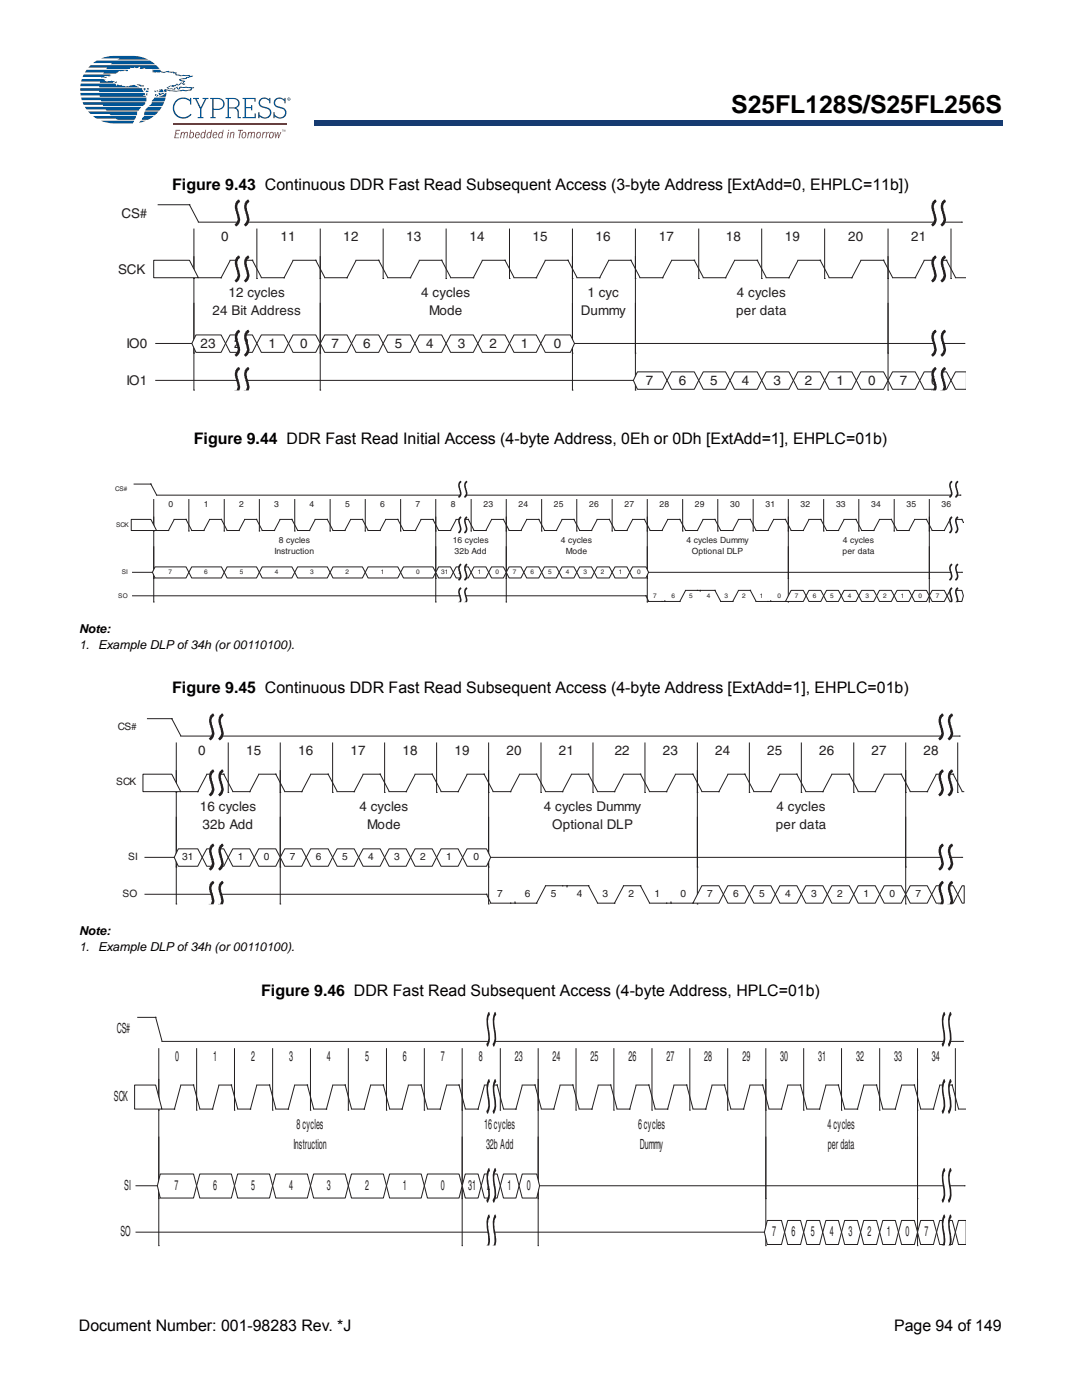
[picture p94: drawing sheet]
<svg xmlns="http://www.w3.org/2000/svg" width="216mm" height="279mm" viewBox="0 0 216 279" stroke-linecap="round" stroke-linejoin="round" font-family="sans-serif">
<defs><g id="words">
<text font-size="4.9" x="145.9" y="22.5">S25FL128S/S25FL256S</text>
<g font-size="3.2">
<text x="34.4" y="37.9">Figure 9.43 Continuous DDR Fast Read Subsequent Access (3-byte Address [ExtAdd=0, EHPLC=11b])</text>
<text x="38.7" y="88.6">Figure 9.44 DDR Fast Read Initial Access (4-byte Address, 0Eh or 0Dh [ExtAdd=1], EHPLC=01b)</text>
<text x="34.4" y="138.4">Figure 9.45 Continuous DDR Fast Read Subsequent Access (4-byte Address [ExtAdd=1], EHPLC=01b)</text>
<text x="52.1" y="198.7">Figure 9.46 DDR Fast Read Subsequent Access (4-byte Address, HPLC=01b)</text>
<text x="15.7" y="265.6">Document Number: 001-98283 Rev. *J</text>
<text x="178.4" y="265.6">Page 94 of 149</text>
</g>
<g font-size="2.8" fill="#231f20">
<text x="23.3" y="206.1">CS#</text>
<text x="35" y="211.7">0</text>
<text x="42.5" y="211.7">1</text>
<text x="50.1" y="211.7">2</text>
<text x="57.7" y="211.7">3</text>
<text x="65.2" y="211.7">4</text>
<text x="72.8" y="211.7">5</text>
<text x="80.4" y="211.7">6</text>
<text x="88" y="211.7">7</text>
<text x="95.6" y="211.7">8</text>
<text x="102.7" y="211.7">23</text>
<text x="110.3" y="211.7">24</text>
<text x="117.8" y="211.7">25</text>
<text x="125.4" y="211.7">26</text>
<text x="133" y="211.7">27</text>
<text x="140.5" y="211.7">28</text>
<text x="148.1" y="211.7">29</text>
<text x="155.7" y="211.7">30</text>
<text x="163.3" y="211.7">31</text>
<text x="170.9" y="211.7">32</text>
<text x="178.4" y="211.7">33</text>
<text x="186" y="211.7">34</text>
<text x="22.7" y="219.7">SCK</text>
<text x="59.2" y="225.2">8 cycles</text>
<text x="96.6" y="225.2">16 cycles</text>
<text x="127.3" y="225.2">6 cycles</text>
<text x="165.1" y="225.2">4 cycles</text>
<text x="58.5" y="229.4">Instruction</text>
<text x="97" y="229.4">32b Add</text>
<text x="127.7" y="229.4">Dummy</text>
<text x="165.2" y="229.4">per data</text>
<text x="24.8" y="237.4">SI</text>
<text x="34.8" y="237.4">7</text>
<text x="42.5" y="237.4">6</text>
<text x="50.1" y="237.4">5</text>
<text x="57.7" y="237.4">4</text>
<text x="65.2" y="237.4">3</text>
<text x="72.8" y="237.4">2</text>
<text x="80.4" y="237.4">1</text>
<text x="88" y="237.4">0</text>
<text x="93.4" y="237.4">31</text>
<text x="97.2" y="237.4">22</text>
<text x="101.2" y="237.4">1</text>
<text x="105.2" y="237.4">0</text>
<text x="24" y="246.7">SO</text>
<text x="154.1" y="246.7">7</text>
<text x="158" y="246.7">6</text>
<text x="161.8" y="246.7">5</text>
<text x="165.6" y="246.7">4</text>
<text x="169.3" y="246.7">3</text>
<text x="173.1" y="246.7">2</text>
<text x="176.9" y="246.7">1</text>
<text x="180.7" y="246.7">0</text>
<text x="184.5" y="246.7">7</text>
<text x="188.3" y="246.7">6</text>
</g>
<g font-size="2.7" fill="#231f20">
<text x="24.3" y="43.5">CS#</text>
<text x="44.1" y="48.1">0</text>
<text x="55.9" y="48.1">11</text>
<text x="68.5" y="48.1">12</text>
<text x="81.1" y="48.1">13</text>
<text x="93.7" y="48.1">14</text>
<text x="106.3" y="48.1">15</text>
<text x="118.8" y="48.1">16</text>
<text x="131.5" y="48.1">17</text>
<text x="144.8" y="48.1">18</text>
<text x="156.6" y="48.1">19</text>
<text x="169.2" y="48.1">20</text>
<text x="181.8" y="48.1">21</text>
<text x="23.6" y="54.6">SCK</text>
<text x="45.6" y="59.2">12 cycles</text>
<text x="84.1" y="59.2">4 cycles</text>
<text x="117.2" y="59.2">1 cyc</text>
<text x="147" y="59.2">4 cycles</text>
<text x="42.4" y="62.9">24 Bit Address</text>
<text x="85.6" y="62.9">Mode</text>
<text x="115.9" y="62.9">Dummy</text>
<text x="146.9" y="62.9">per data</text>
<text x="25.2" y="69.5">IO0</text>
<text x="40" y="69.5">23</text>
<text x="46.7" y="69.5">22</text>
<text x="53.6" y="69.5">1</text>
<text x="59.9" y="69.5">0</text>
<text x="66.1" y="69.5">7</text>
<text x="72.5" y="69.5">6</text>
<text x="78.8" y="69.5">5</text>
<text x="85" y="69.5">4</text>
<text x="91.4" y="69.5">3</text>
<text x="97.7" y="69.5">2</text>
<text x="103.9" y="69.5">1</text>
<text x="110.5" y="69.5">0</text>
<text x="25.2" y="76.9">IO1</text>
<text x="128.9" y="76.9">7</text>
<text x="135.4" y="76.9">6</text>
<text x="141.7" y="76.9">5</text>
<text x="148" y="76.9">4</text>
<text x="154.3" y="76.9">3</text>
<text x="160.6" y="76.9">2</text>
<text x="166.9" y="76.9">1</text>
<text x="173.2" y="76.9">0</text>
<text x="179.5" y="76.9">7</text>
<text x="185.8" y="76.9">6</text>
<text x="39.5" y="150.7">0</text>
<text x="49.1" y="150.7">15</text>
<text x="59.5" y="150.7">16</text>
<text x="69.9" y="150.7">17</text>
<text x="80.3" y="150.7">18</text>
<text x="90.7" y="150.7">19</text>
<text x="101" y="150.7">20</text>
<text x="111.5" y="150.7">21</text>
<text x="122.7" y="150.7">22</text>
<text x="132.3" y="150.7">23</text>
<text x="142.7" y="150.7">24</text>
<text x="153.1" y="150.7">25</text>
<text x="163.4" y="150.7">26</text>
<text x="173.9" y="150.7">27</text>
<text x="184.3" y="150.7">28</text>
<text x="39.9" y="161.8">16 cycles</text>
<text x="71.7" y="161.8">4 cycles</text>
<text x="108.5" y="161.8">4 cycles Dummy</text>
<text x="154.9" y="161.8">4 cycles</text>
<text x="40.4" y="165.5">32b Add</text>
<text x="73.3" y="165.5">Mode</text>
<text x="110.2" y="165.5">Optional DLP</text>
<text x="154.8" y="165.5">per data</text>
</g>
<g font-size="2.5">
<text x="15.8" y="126.3">Note:</text>
<text x="15.8" y="129.5">1.</text>
<text x="19.6" y="129.5">Example DLP of 34h (or 00110100).</text>
<text x="15.8" y="186.6">Note:</text>
<text x="15.8" y="189.8">1.</text>
<text x="19.6" y="189.8">Example DLP of 34h (or 00110100).</text>
</g>
<g font-size="2" fill="#231f20">
<text x="23.5" y="145.7">CS#</text>
<text x="23.2" y="156.8">SCK</text>
<text x="25.6" y="171.7">SI</text>
<text x="36.4" y="171.7">31</text>
<text x="42" y="171.7">22</text>
<text x="47.5" y="171.7">1</text>
<text x="52.7" y="171.7">0</text>
<text x="57.9" y="171.7">7</text>
<text x="63" y="171.7">6</text>
<text x="68.3" y="171.7">5</text>
<text x="73.5" y="171.7">4</text>
<text x="78.7" y="171.7">3</text>
<text x="83.9" y="171.7">2</text>
<text x="89.1" y="171.7">1</text>
<text x="94.5" y="171.7">0</text>
<text x="24.5" y="179">SO</text>
<text x="99.2" y="179">7</text>
<text x="104.7" y="179">6</text>
<text x="109.9" y="179">5</text>
<text x="115.1" y="179">4</text>
<text x="120.3" y="179">3</text>
<text x="125.4" y="179">2</text>
<text x="130.6" y="179">1</text>
<text x="135.8" y="179">0</text>
<text x="141.1" y="179">7</text>
<text x="146.3" y="179">6</text>
<text x="151.5" y="179">5</text>
<text x="156.6" y="179">4</text>
<text x="161.8" y="179">3</text>
<text x="167" y="179">2</text>
<text x="172.3" y="179">1</text>
<text x="177.5" y="179">0</text>
<text x="182.7" y="179">7</text>
<text x="187.8" y="179">6</text>
</g>
<g font-size="1.7" fill="#231f20">
<text x="33.7" y="101.2">0</text>
<text x="40.7" y="101.2">1</text>
<text x="47.7" y="101.2">2</text>
<text x="54.7" y="101.2">3</text>
<text x="61.8" y="101.2">4</text>
<text x="68.9" y="101.2">5</text>
<text x="75.9" y="101.2">6</text>
<text x="82.9" y="101.2">7</text>
<text x="89.9" y="101.2">8</text>
<text x="96.5" y="101.2">23</text>
<text x="103.5" y="101.2">24</text>
<text x="110.5" y="101.2">25</text>
<text x="117.5" y="101.2">26</text>
<text x="124.6" y="101.2">27</text>
<text x="131.6" y="101.2">28</text>
<text x="138.7" y="101.2">29</text>
<text x="145.7" y="101.2">30</text>
<text x="152.7" y="101.2">31</text>
<text x="159.8" y="101.2">32</text>
<text x="166.8" y="101.2">33</text>
<text x="173.8" y="101.2">34</text>
<text x="180.9" y="101.2">35</text>
<text x="187.9" y="101.2">36</text>
<text x="54.8" y="110.7">Instruction</text>
<text x="55.7" y="108.3">8 cycles</text>
<text x="90.3" y="108.3">16 cycles</text>
<text x="90.7" y="110.7">32b Add</text>
<text x="111.9" y="108.3">4 cycles</text>
<text x="112.9" y="110.7">Mode</text>
<text x="137" y="108.3">4 cycles Dummy</text>
<text x="138.1" y="110.7">Optional DLP</text>
<text x="168.1" y="110.7">per data</text>
<text x="168.2" y="108.3">4 cycles</text>
</g>
<g font-size="1.3" fill="#231f20">
<text x="23" y="98">CS#</text>
<text x="23.2" y="105.1">SCK</text>
<text x="23.6" y="119.3">SO</text>
<text x="24.3" y="114.6">SI</text>
<text x="33.6" y="114.6">7</text>
<text x="40.8" y="114.6">6</text>
<text x="47.8" y="114.6">5</text>
<text x="54.8" y="114.6">4</text>
<text x="61.9" y="114.6">3</text>
<text x="69" y="114.6">2</text>
<text x="76" y="114.6">1</text>
<text x="83" y="114.6">0</text>
<text x="88" y="114.6">31</text>
<text x="91.5" y="114.6">22</text>
<text x="95.3" y="114.6">1</text>
<text x="98.8" y="114.6">0</text>
<text x="102.3" y="114.6">7</text>
<text x="105.9" y="114.6">6</text>
<text x="109.4" y="114.6">5</text>
<text x="112.9" y="114.6">4</text>
<text x="116.4" y="114.6">3</text>
<text x="119.9" y="114.6">2</text>
<text x="123.5" y="114.6">1</text>
<text x="127.1" y="114.6">0</text>
<text x="130.3" y="119.3">7</text>
<text x="134" y="119.3">6</text>
<text x="137.5" y="119.3">5</text>
<text x="141" y="119.3">4</text>
<text x="144.6" y="119.3">3</text>
<text x="148.1" y="119.3">2</text>
<text x="151.6" y="119.3">1</text>
<text x="155.1" y="119.3">0</text>
<text x="158.6" y="119.3">7</text>
<text x="162.2" y="119.3">6</text>
<text x="165.7" y="119.3">5</text>
<text x="169.2" y="119.3">4</text>
<text x="172.7" y="119.3">3</text>
<text x="176.2" y="119.3">2</text>
<text x="179.8" y="119.3">1</text>
<text x="183.3" y="119.3">0</text>
<text x="186.8" y="119.3">7</text>
<text x="190.3" y="119.3">6</text>
</g>
</g></defs>
<path d="M62.8 24.1h137.3v.9h-137.3z" fill="#163b71"/>
<path d="M62.7 25h137.3M62.8 24.1h137.2" fill="none" stroke="#163b71" stroke-width=".2"/>
<path d="M62.7 24h.2v1h-.2z" fill="#163b71"/>
<path d="M16 11.2h42v16.4h-42z" fill="#fff"/>
<g fill="#005596">
<path d="M29.2 18l.5 .1-.1 .2-.6 .1z"/>
<path d="M16 18.6l12.8-.1a.28 .28 0 0 1 .1 .4 .28 .28 0 0 1-.4 .1l.6 .3h-9.2v-.2h-3.8z"/>
<path d="M16.7 14.9h5.5l-.4 .1 .4 .1-1.5 .1 .7 .2h-.9l-.3 .2 .1-.2h-3.8z"/>
<path d="M18.6 12.6l.7-.5h10.6l1.1 .7h-8.9l.3-.2z"/>
<path d="M20.2 11.7l2-.5h4.5h-.2l1.6 .2 1.5 .5h-6.2l.6-.2z"/>
<path d="M16.1 16.7h6.9l.2 .4 .3-.3 .4 .2h.5l-.1 .2 1.3 .1a1.82 1.82 0 0 1 2.2 .1h-8v-.2h-3.8z"/>
<path d="M27.2 16.8h.6l.4 .2 .1 .1 .3-.1 .1 .2-.6 .1z"/>
<path d="M16.3 15.8h4.3l.5 .1-.2 .1a.85 .85 0 0 0 1 .2h1.1l-.5 .3h-2.6l.1-.2h-3.8z"/>
<path d="M22.9 16.4l.4-.1v.2h-.4z"/>
<path d="M17.3 13.9h8.1l.1 .2-.1 .1-.5-.1-.4 .1a1.76 1.76 0 0 0-1.4 .5h-2.5l.1-.3h-3.8z"/>
<path d="M30.3 13.9h1.7a.98 .98 0 0 0 1.3 .3l.4-.1 .1 .2 1.5 .2-.2 .2 .2 .1 .9 .2 .4-.1 1.3 .1-.1 .1h.8l-.9 .4h-.3l-.1 .2-1.3 .2 .9 .3v.2l-.2 .2 .3 .2a.37 .37 0 0 1-.4 .1 .37 .37 0 0 1-.3-.3l-.6 .4-.5-.1-.1 .3h-.5l.2 .2h-.2a.69 .69 0 0 0-1 .1l1.1 .3v-.2l.7-.3 .2 .4a.61 .61 0 0 1 .9-.3l.6-.1 1.6 .1-.7 .7-2.9 .2-1.9-.3v.4h-.4a.31 .31 0 0 1-.1-.4 .31 .31 0 0 1 .2-.2l1 .2a5.2 5.2 0 0 0 2.6-.1l.5 .1 1.1-.1-.1-.1 .2-.2-2.2-.1-.1 .2-.2 .2h-.2l-.3-.4-.3 .2v.2l-1.4-.2-.3-.2 1.1-.5a.92 .92 0 0 0 1-.3l.2 .2 .5-.3a.45 .45 0 0 1 .7 .2l-.2-.3 .1-.3a.55 .55 0 0 1-.8-.4l1.2-.2 .2-.2 .6-.1-.3-.1h-1.6l-.7-.1-.2-.1-.1-.4-.3 .1-.1-.2-4.2-.1 .4-.3h-.2z"/>
<path d="M31.8 17.9l.5-.1 .2 .1 .1 .5h-1l.4-.2-.2-.1z"/>
<path d="M30.9 18l.3 .4h-.3z"/>
<path d="M16 17.6h12.3l.4 .8h-8.9v-.3h-3.8z"/>
<path d="M31.3 18.1h.3l-.2 .2z"/>
<path d="M29.3 17.6h.4v.2l-.1 .1h-.2z"/>
<path d="M28.6 17.6h.5l-.3 .5z"/>
<path d="M29.2 18.6l.2 .1v.4l-.2-.2z"/>
<path d="M17.9 13.2l.2-.2h13l.7 .8h-2.9v-.2l-.8 .2-.2-.1 .1-.4-.7 .3-.4-.3-.1 .3-.8-.1v.3h-4.8l.2-.3h-3.8z"/>
<path d="M31.6 18.5l1.2 .1a.44 .44 0 0 1-.7 0l-.2 .1 .4 .2-.5 .1z"/>
<path d="M31.8 19.2l.7-.2 .7-.5-.1 .8h-1.4z"/>
<path d="M31.4 18.9h.2v.3l-.5 .1z"/>
<path d="M31 18.8h.3l-.3 .4z"/>
<path d="M16.2 19.5h13v.2v.5h-9l-.1-.2h-3.8z"/>
<path d="M16.5 20.4h12.5v.2l-.5 .6h-7.9l-.1-.3h-3.8z"/>
<path d="M16.9 21.3h11.3l-.5 .8h-6.5l-.2-.3h-3.7z"/>
<path d="M17.6 22.2h9.8l-.1 .8h-5.2l-.2-.3h-3.8z"/>
<path d="M18.5 23.2h8.6l-.3 .7h-3.3l-.4-.2h-3.8z"/>
<path d="M20.1 24.1h6.7l-.3 .5h-3.7l-1.2-.1z"/>
<path d="M30.8 19.5h2.3l-.3 .7h-2.5z"/>
<path d="M30.3 20.4h2.5l-.4 .8h-2.6l.5-.5z"/>
<path d="M29.2 21.6l.3-.3h2.8l-.5 .8h-2.8z"/>
<path d="M28.9 22.2h2.7l-.7 .8h-2.1z"/>
<path d="M28.7 23.2h2l-1.2 .7h-1.2z"/>
<path d="M27.9 24.3l.2-.2h1l-1.3 .4z"/>
<path d="M35.1 20a2.15 2.15 0 0 1 2.8-.1v-.4h.3v1.4h-.3v-.6a1.84 1.84 0 0 0-2.6 0 1.84 1.84 0 0 0 .1 2.7 1.84 1.84 0 0 0 2.7-.3l.1 .2a2.11 2.11 0 0 1-3.1 .2 2.11 2.11 0 0 1 0-3.1z"/>
<path d="M38.5 19.5h1.2v.3h-.5l.9 1.6 .8-1.6h-.5v-.3h1.2v.3h-.4l-1 2v1.6h.4v.2h-1.2v-.2h.5v-1.6l-1-2h-.4z"/>
<path d="M48.4 19.5h2.6v.8h-.3v-.5h-1.6v1.6h1v-.4h.2v1h-.2v-.4h-1v1.8h1.7v-.8h.3v1h-2.7v-.2h.4v-3.6h-.4z"/>
<path d="M51.8 19.9a1.28 1.28 0 0 1 1.9 0v-.4h.3v1.1h-.3a.89 .89 0 0 0-1-.9 .89 .89 0 0 0-.7 1.3l.5 .2a1.49 1.49 0 0 1 1.7 1.3 1.34 1.34 0 0 1-1 1.1 1.34 1.34 0 0 1-1.4-.4v.4h-.3v-1.2h.3a.99 .99 0 0 0 1.1 1 .89 .89 0 0 0 1-.7 .89 .89 0 0 0-.7-1 1.44 1.44 0 0 1-1.6-1.2z"/>
<path d="M54.8 19.9a1.28 1.28 0 0 1 1.9 0v-.4h.3v1.1h-.3a.89 .89 0 0 0-1-.9 .89 .89 0 0 0-.7 1.3l.5 .2a1.49 1.49 0 0 1 1.7 1.3 1.34 1.34 0 0 1-1 1.1 1.34 1.34 0 0 1-1.4-.4v.4h-.3v-1.2h.3a.99 .99 0 0 0 1.1 1 .89 .89 0 0 0 1-.7 .89 .89 0 0 0-.7-1 1.44 1.44 0 0 1-1.6-1.2z"/>
<path d="M42.6 19.8v1.9a1.58 1.58 0 0 0 1.9-.6 .99 .99 0 0 0-1.1-1.3zM42 19.5a2.62 2.62 0 0 1 2.6 .5 1.21 1.21 0 0 1 .1 1.4 1.21 1.21 0 0 1-1.3 .5h-.8v1.5h.4v.2h-1v-.2h.4v-3.6h-.4z"/>
<path d="M45.7 19.8v1.6h.9a.84 .84 0 0 0 1-.9 .84 .84 0 0 0-1.1-.7zM45 19.5a2.71 2.71 0 0 1 2.6 .5 .99 .99 0 0 1-.5 1.6 .77 .77 0 0 1 .6 .8v1h.4v.2h-.7v-1.2a.73 .73 0 0 0-.9-.7h-.8v1.7h.4v.2h-1.1v-.2h.4v-3.6h-.4z"/>
</g>
<path d="M34.5 24.7h22.7" fill="none" stroke="#e12726" stroke-width=".29"/>
<g fill="#e12726">
<path d="M35.1 25.9h.9l-.1 .2h-.7l-.1 .5h.6v.2h-.6l-.1 .6h.8l-.1 .2h-.9z"/>
<path d="M36.1 26.3h.2v.3l.3-.3 .3 .3a.35 .35 0 0 1 .4-.3 .35 .35 0 0 1 .2 .6l-.1 .7h-.2l.1-.9-.2-.2-.4 1.1h-.1l.1-.9-.2-.2a1.08 1.08 0 0 0-.4 1.1h-.2z"/>
<path d="M46 26.3h.2l-.1 .3a.35 .35 0 0 1 .5-.3 .35 .35 0 0 1 .1 .6l-.1 .7h-.1l.1-.9-.1-.2h-.2l-.3 1.1h-.2z"/>
<path d="M47.5 25.9h1v.2h-.4l-.3 1.5h-.2l.3-1.5h-.4z"/>
<path d="M49.5 26.3h.2l-.1 .3 .4-.3 .3 .3a.35 .35 0 0 1 .4-.3 .35 .35 0 0 1 .2 .6l-.1 .7h-.2l.1-.9-.2-.2-.4 1.1h-.2l.2-.9-.2-.2a1.08 1.08 0 0 0-.4 1.1h-.2z"/>
<path d="M52.4 26.3h.2l-.1 .3 .5-.3v.2l-.4 .2-.2 .9h-.2z"/>
<path d="M53.2 26.3h.1v.3l.4-.3v.2l-.3 .2-.3 .9h-.1z"/>
<path d="M54.8 26.3h.2v1l.4-1h.1l.1 1 .4-1h.1l-.5 1.3h-.1l-.1-1-.3 1h-.2z"/>
<path d="M38.1 26.6l-.1 .5 .2 .4a.74 .74 0 0 0 .3-.9zM38 25.9h.1l-.1 .6 .4-.2a.68 .68 0 0 1 .3 .8 .68 .68 0 0 1-.7 .5l-.1-.2-.2 .2z"/>
<path d="M39.3 26.5l-.2 .3h.6l-.1-.3zM39.1 26.5a.43 .43 0 0 1 .7 0v.5l-.7 .1 .1 .3h.3l.1-.2 .2 .1a.45 .45 0 0 1-.4 .3 .45 .45 0 0 1-.4-.2z"/>
<path d="M40.4 26.6l-.2 .5 .1 .3a.54 .54 0 0 0 .5-.4 .54 .54 0 0 0-.2-.5zM40.2 26.5l.4-.2 .3 .2 .1-.6h.1l-.3 1.7h-.1v-.2a.37 .37 0 0 1-.3 .2 .37 .37 0 0 1-.3-.2z"/>
<path d="M41.6 26.6l-.2 .5 .1 .3a.54 .54 0 0 0 .5-.4 .54 .54 0 0 0-.2-.5zM41.4 26.5l.4-.2 .2 .2 .1-.6h.2l-.3 1.7h-.1v-.2a.37 .37 0 0 1-.3 .2 .37 .37 0 0 1-.4-.2z"/>
<path d="M42.8 26.5l-.2 .3h.6l-.1-.3zM42.6 26.5a.43 .43 0 0 1 .7 0v.5l-.7 .1 .1 .3h.3l.1-.2 .2 .1a.45 .45 0 0 1-.4 .3 .45 .45 0 0 1-.4-.2z"/>
<path d="M43.9 26.6l-.2 .5 .1 .3a.54 .54 0 0 0 .5-.4 .54 .54 0 0 0-.2-.5zM43.7 26.5l.4-.2 .3 .2 .1-.6h.1l-.2 1.7h-.2v-.2a.37 .37 0 0 1-.3 .2 .37 .37 0 0 1-.3-.2z"/>
<path d="M45.6 25.9h.1v.2h-.2zM45.5 26.3h.2l-.2 1.3h-.2z"/>
<path d="M48.5 26.6l-.1 .5 .2 .4a.58 .58 0 0 0 .1-1zM48.4 26.5a.45 .45 0 0 1 .7 0 .69 .69 0 0 1 0 .8 .69 .69 0 0 1-.7 .3 .87 .87 0 0 1 0-1.1z"/>
<path d="M51.4 26.6l-.1 .5 .2 .4a.58 .58 0 0 0 .2-1zM51.3 26.5a.45 .45 0 0 1 .7 0 .69 .69 0 0 1 0 .8 .69 .69 0 0 1-.7 .3 .87 .87 0 0 1 0-1.1z"/>
<path d="M54 26.6l-.1 .5 .2 .4a.58 .58 0 0 0 .1-1zM53.8 26.5a.45 .45 0 0 1 .8 0 .69 .69 0 0 1 0 .8 .69 .69 0 0 1-.8 .3 .87 .87 0 0 1 0-1.1z"/>
<path d="M56.6 25.9l.1 .3 .2-.3v.4v-.4l-.1 .4-.2-.4v.4zM56.3 25.9h.2l-.1 .4z"/>
</g>
<path d="M57.6 19.7h.1zM57.5 19.6h.2l.1 .4-.1-.2-.2 .2zM57.4 19.8a.26 .26 0 0 0 .5 0 .26 .26 0 0 0-.5 0zM57.3 19.8a.35 .35 0 0 1 .7 0 .35 .35 0 0 1-.7 0z" fill="#005596"/>
<path d="M22.5 38.9h171.6v39.9h-171.6z" fill="#fff"/>
<g fill="none" stroke="#231f20" stroke-width=".2">
<path d="M31.6 40.9h6.1M37.9 40.9l1.7 3.4M38.7 45.7v32.1M38.7 55.6h.1M39.6 44.3h152.3M51.3 55.6h.1M51.3 45.7v9.8M63.9 55.6h.1M63.9 45.7v32.1M76.5 55.6h.1M76.5 45.7v9.8M89 55.6h.1"/>
<path d="M89 45.7v9.8M101.7 55.6h.1M101.7 45.7v9.8M114.2 55.6h.1M114.2 45.7v32.1M126.8 55.6h.1M126.8 45.7v32.1M139.4 55.6h.1M139.4 45.7v9.8M152 55.6h.1M152 45.7v9.8M164.5 55.6h.1"/>
<path d="M164.5 45.7v9.8M177.2 55.6h.1M177.2 45.7v32.1M189.8 55.6h.1M189.8 45.7v9.8M191.9 44.3h.1M38.7 77.9h.1M38.7 70.5h.1M63.9 77.9h.1M63.9 70.5h.1M114.2 77.9h.1M114.2 70.5h.1"/>
<path d="M126.8 77.9h.1M126.8 70.5h.1M177.2 77.9h.1M177.2 70.5h.1"/>
</g>
<path d="M30.7 51.9h7.1l1.8 3.5h-8.9z" fill-rule="evenodd" fill="#fff"/>
<g fill="none" stroke="#231f20" stroke-width=".2">
<path d="M30.7 51.9h7.1l1.8 3.5h-8.9zM39.6 55.4h4.4M45.9 51.9h4.4M45.9 52l-1.7 3.4M50.4 51.9l1.7 3.4M52.1 55.4h4.5M58.5 52l-1.7 3.4M58.5 51.9h4.4M63.1 51.9l1.7 3.4M64.8 55.4h4.4M71 51.9h4.5M71 52l-1.7 3.4"/>
<path d="M75.6 51.9l1.8 3.4M77.4 55.4h4.4M83.7 52l-1.7 3.4M83.7 51.9h4.3M88.2 51.9l1.7 3.4M89.9 55.4h4.5M96.2 51.9h4.5M96.2 52l-1.7 3.4M100.8 51.9l1.8 3.4M102.6 55.4h4.3M108.8 51.9h4.5M108.8 52l-1.7 3.4"/>
<path d="M113.4 51.9l1.7 3.4M115.1 55.4h4.5M121.4 51.9h4.4M121.4 52l-1.7 3.4M126 51.9l1.7 3.4M127.7 55.4h4.4M134 52l-1.7 3.4M134 51.9h4.5M138.6 51.9l1.7 3.4M140.3 55.4h4.4M146.6 52l-1.7 3.4M146.6 51.9h4.4"/>
<path d="M151.2 51.9l1.7 3.4M152.9 55.4h4.4M159.2 52l-1.7 3.4M159.2 51.9h4.4M163.7 51.9l1.7 3.4M165.4 55.4h4.5M171.8 51.9h4.4M171.8 52l-1.7 3.4M176.4 51.9l1.7 3.4M178.1 55.4h4.4M184.4 51.9h4.4M184.4 52l-1.7 3.4"/>
<path d="M188.9 51.9l1.8 3.4M190.7 55.4h2.1M31.1 68.5h7.1M38.3 68.5h.1"/>
</g>
<path d="M39.1 66.8h5l.9 1.7-.9 1.8h-5l-.8-1.8z" fill-rule="evenodd" fill="#fff"/>
<path d="M39.1 66.8h5l.9 1.7-.9 1.8h-5l-.8-1.8z" fill="none" stroke="#231f20" stroke-width=".2"/>
<path d="M45.9 66.8h4.5l.9 1.7-.9 1.8h-4.5l-.9-1.8z" fill-rule="evenodd" fill="#fff"/>
<path d="M45.9 66.8h4.5l.9 1.7-.9 1.8h-4.5l-.9-1.8z" fill="none" stroke="#231f20" stroke-width=".2"/>
<path d="M52.1 66.8h4.6l.9 1.7-.9 1.8h-4.6l-.8-1.8z" fill-rule="evenodd" fill="#fff"/>
<path d="M52.1 66.8h4.6l.9 1.7-.9 1.8h-4.6l-.8-1.8z" fill="none" stroke="#231f20" stroke-width=".2"/>
<path d="M58.5 66.8h4.5l.9 1.7-.9 1.8h-4.5l-.9-1.8z" fill-rule="evenodd" fill="#fff"/>
<path d="M58.5 66.8h4.5l.9 1.7-.9 1.8h-4.5l-.9-1.8z" fill="none" stroke="#231f20" stroke-width=".2"/>
<path d="M64.8 66.8h4.4l.9 1.7-.9 1.8h-4.4l-.9-1.8z" fill-rule="evenodd" fill="#fff"/>
<path d="M64.8 66.8h4.4l.9 1.7-.9 1.8h-4.4l-.9-1.8z" fill="none" stroke="#231f20" stroke-width=".2"/>
<path d="M71 66.8h4.6l.9 1.7-.9 1.8h-4.6l-.9-1.8z" fill-rule="evenodd" fill="#fff"/>
<path d="M71 66.8h4.6l.9 1.7-.9 1.8h-4.6l-.9-1.8z" fill="none" stroke="#231f20" stroke-width=".2"/>
<path d="M77.4 66.8h4.5l.9 1.7-.9 1.8h-4.5l-.9-1.8z" fill-rule="evenodd" fill="#fff"/>
<path d="M77.4 66.8h4.5l.9 1.7-.9 1.8h-4.5l-.9-1.8z" fill="none" stroke="#231f20" stroke-width=".2"/>
<path d="M83.7 66.8h4.4l.9 1.7-.9 1.8h-4.4l-.9-1.8z" fill-rule="evenodd" fill="#fff"/>
<path d="M83.7 66.8h4.4l.9 1.7-.9 1.8h-4.4l-.9-1.8z" fill="none" stroke="#231f20" stroke-width=".2"/>
<path d="M89.9 66.8h4.5l.9 1.7-.9 1.8h-4.5l-.9-1.8z" fill-rule="evenodd" fill="#fff"/>
<path d="M89.9 66.8h4.5l.9 1.7-.9 1.8h-4.5l-.9-1.8z" fill="none" stroke="#231f20" stroke-width=".2"/>
<path d="M96.2 66.8h4.6l.9 1.7-.9 1.8h-4.6l-.9-1.8z" fill-rule="evenodd" fill="#fff"/>
<path d="M96.2 66.8h4.6l.9 1.7-.9 1.8h-4.6l-.9-1.8z" fill="none" stroke="#231f20" stroke-width=".2"/>
<path d="M102.6 66.8h4.4l.9 1.7-.9 1.8h-4.4l-.9-1.8z" fill-rule="evenodd" fill="#fff"/>
<path d="M102.6 66.8h4.4l.9 1.7-.9 1.8h-4.4l-.9-1.8z" fill="none" stroke="#231f20" stroke-width=".2"/>
<path d="M108.8 66.8h5l.8 1.7-.8 1.8h-5l-.9-1.8z" fill-rule="evenodd" fill="#fff"/>
<path d="M31.1 75.9h95.2M108.8 66.8h5l.8 1.7-.8 1.8h-5l-.9-1.8zM114.6 68.5h77.8M126.4 75.9h.1M192.4 68.5h.1" fill="none" stroke="#231f20" stroke-width=".2"/>
<path d="M127.2 74.2h5l.9 1.7-.9 1.8h-5l-.8-1.8z" fill-rule="evenodd" fill="#fff"/>
<path d="M127.2 74.2h5l.9 1.7-.9 1.8h-5l-.8-1.8z" fill="none" stroke="#231f20" stroke-width=".2"/>
<path d="M134 74.2h4.5l.9 1.7-.9 1.8h-4.5l-.9-1.8z" fill-rule="evenodd" fill="#fff"/>
<path d="M134 74.2h4.5l.9 1.7-.9 1.8h-4.5l-.9-1.8z" fill="none" stroke="#231f20" stroke-width=".2"/>
<path d="M140.3 74.2h4.5l.9 1.7-.9 1.8h-4.5l-.9-1.8z" fill-rule="evenodd" fill="#fff"/>
<path d="M140.3 74.2h4.5l.9 1.7-.9 1.8h-4.5l-.9-1.8z" fill="none" stroke="#231f20" stroke-width=".2"/>
<path d="M146.6 74.2h4.5l.9 1.7-.9 1.8h-4.5l-.9-1.8z" fill-rule="evenodd" fill="#fff"/>
<path d="M146.6 74.2h4.5l.9 1.7-.9 1.8h-4.5l-.9-1.8z" fill="none" stroke="#231f20" stroke-width=".2"/>
<path d="M152.9 74.2h4.5l.9 1.7-.9 1.8h-4.5l-.9-1.8z" fill-rule="evenodd" fill="#fff"/>
<path d="M152.9 74.2h4.5l.9 1.7-.9 1.8h-4.5l-.9-1.8z" fill="none" stroke="#231f20" stroke-width=".2"/>
<path d="M159.2 74.2h4.5l.9 1.7-.9 1.8h-4.5l-.9-1.8z" fill-rule="evenodd" fill="#fff"/>
<path d="M159.2 74.2h4.5l.9 1.7-.9 1.8h-4.5l-.9-1.8z" fill="none" stroke="#231f20" stroke-width=".2"/>
<path d="M165.4 74.2h4.6l.9 1.7-.9 1.8h-4.6l-.8-1.8z" fill-rule="evenodd" fill="#fff"/>
<path d="M165.4 74.2h4.6l.9 1.7-.9 1.8h-4.6l-.8-1.8z" fill="none" stroke="#231f20" stroke-width=".2"/>
<path d="M171.8 74.2h4.5l.9 1.7-.9 1.8h-4.5l-.9-1.8z" fill-rule="evenodd" fill="#fff"/>
<path d="M171.8 74.2h4.5l.9 1.7-.9 1.8h-4.5l-.9-1.8z" fill="none" stroke="#231f20" stroke-width=".2"/>
<path d="M178.1 74.2h4.5l.9 1.7-.9 1.8h-4.5l-.9-1.8z" fill-rule="evenodd" fill="#fff"/>
<path d="M178.1 74.2h4.5l.9 1.7-.9 1.8h-4.5l-.9-1.8z" fill="none" stroke="#231f20" stroke-width=".2"/>
<path d="M184.4 74.2h4.5l.9 1.7-.9 1.8h-4.5l-.9-1.8z" fill-rule="evenodd" fill="#fff"/>
<path d="M184.4 74.2h4.5l.9 1.7-.9 1.8h-4.5l-.9-1.8z" fill="none" stroke="#231f20" stroke-width=".2"/>
<path d="M190.7 74.2h2.1v3.5h-2.1l-.9-1.8z" fill-rule="evenodd" fill="#fff"/>
<path d="M192.8 74.2h-2.1l-.9 1.7 .9 1.8h2.1" fill="none" stroke="#231f20" stroke-width=".2"/>
<path d="M186.7 39.8h1.8a1.83 1.83 0 0 0-.5 2.5l.3 1.1-.1 .8-.5 .6 .3 .4h-1.9a1.87 1.87 0 0 0 .5-2.7v-.2a1.77 1.77 0 0 1 0-1.8l.3-.3z" fill-rule="evenodd" fill="#fff"/>
<g fill="#231f20">
<path d="M186.1 40.2l.6-.4 .2 .4-.1 .1a1.15 1.15 0 0 0-.4 1.4l.2 .8a1.92 1.92 0 0 1-.5 2.7l-.3-.4 .2-.2a1.53 1.53 0 0 0 .3-1.7l-.1-.2a3.8 3.8 0 0 1-.2-2.3z" fill-rule="evenodd"/>
<path d="M188 40.2l.5-.4 .2 .5a1.14 1.14 0 0 0-.4 1.4l.1 .8a1.91 1.91 0 0 1-.4 2.7l-.4-.4 .3-.2a1.53 1.53 0 0 0 .2-1.7l-.1-.2a3.6 3.6 0 0 1-.1-2.3z" fill-rule="evenodd"/>
</g>
<path d="M186.7 51h1.8a1.85 1.85 0 0 0-.5 2.5l.3 1-.1 .9-.5 .6 .3 .4h-1.9a1.87 1.87 0 0 0 .5-2.7v-.2a1.77 1.77 0 0 1 0-1.8l.3-.3z" fill-rule="evenodd" fill="#fff"/>
<g fill="#231f20">
<path d="M186.1 51.4l.6-.4 .2 .4-.1 .1a1.13 1.13 0 0 0-.4 1.4l.2 .8a1.92 1.92 0 0 1-.5 2.7l-.3-.4 .2-.3a1.55 1.55 0 0 0 .3-1.7l-.1-.1a3.8 3.8 0 0 1-.2-2.3z" fill-rule="evenodd"/>
<path d="M188 51.4l.5-.4 .3 .4a1.55 1.55 0 0 0-.4 2.1v.2a1.91 1.91 0 0 1-.4 2.7l-.4-.4 .3-.3a1.54 1.54 0 0 0 .2-1.7l-.1-.1a3.6 3.6 0 0 1-.1-2.3z" fill-rule="evenodd"/>
</g>
<path d="M186.7 65.8h1.8a1.83 1.83 0 0 0-.5 2.5l.3 1-.1 .9-.5 .6 .3 .4h-1.9a1.86 1.86 0 0 0 .5-2.7v-.2a1.77 1.77 0 0 1 0-1.8l.3-.3z" fill-rule="evenodd" fill="#fff"/>
<g fill="#231f20">
<path d="M186.1 66.2l.6-.4 .2 .4-.1 .1a1.15 1.15 0 0 0-.4 1.4l.2 .8a1.92 1.92 0 0 1-.5 2.7l-.3-.4 .2-.2a1.53 1.53 0 0 0 .3-1.8l-.1-.1a3.8 3.8 0 0 1-.2-2.3z" fill-rule="evenodd"/>
<path d="M188 66.2l.5-.4 .2 .5a1.14 1.14 0 0 0-.4 1.4l.1 .8a1.91 1.91 0 0 1-.4 2.7l-.4-.4 .3-.2a1.53 1.53 0 0 0 .2-1.8l-.1-.1a3.6 3.6 0 0 1-.1-2.3z" fill-rule="evenodd"/>
</g>
<path d="M186.7 73.2h1.8a2 2 0 0 0-.5 2.8l.3 .8v.6l-.3 .5h-1.9h.6a1.77 1.77 0 0 0 0-1.8l-.1-.4a1.77 1.77 0 0 1 0-1.7l.3-.4z" fill-rule="evenodd" fill="#fff"/>
<g fill="#231f20">
<path d="M186.4 73.3l.3-.1 .2 .4-.1 .1a1.64 1.64 0 0 0-.2 2l.1 .6a1.77 1.77 0 0 1 0 1.6h-.9a.69 .69 0 0 0 .5-1l-.1-.8a3.8 3.8 0 0 1-.2-2.2z" fill-rule="evenodd"/>
<path d="M188 73.6l.5-.4 .2 .5a1.64 1.64 0 0 0-.3 2l.2 .6a1.78 1.78 0 0 1-.1 1.6h-.9a.69 .69 0 0 0 .6-1l-.2-.8a3.7 3.7 0 0 1-.1-2.2z" fill-rule="evenodd"/>
</g>
<path d="M47.7 39.8h1.8a1.87 1.87 0 0 0-.5 2.5l.3 1.1-.1 .8-.5 .6 .3 .4h-1.9a1.87 1.87 0 0 0 .5-2.7v-.2a1.76 1.76 0 0 1 0-1.8l.3-.3z" fill-rule="evenodd" fill="#fff"/>
<g fill="#231f20">
<path d="M47.1 40.2l.6-.4 .2 .4-.1 .1a1.15 1.15 0 0 0-.4 1.4l.2 .8a1.93 1.93 0 0 1-.5 2.7l-.3-.4 .2-.2a1.53 1.53 0 0 0 .3-1.7l-.1-.2a3.7 3.7 0 0 1-.2-2.3z" fill-rule="evenodd"/>
<path d="M49 40.2l.5-.4 .3 .4-.1 .1a1.15 1.15 0 0 0-.4 1.4l.2 .8a1.93 1.93 0 0 1-.5 2.7l-.4-.4 .3-.2a1.53 1.53 0 0 0 .2-1.7l-.1-.2a3.7 3.7 0 0 1-.1-2.3z" fill-rule="evenodd"/>
</g>
<path d="M47.7 51h1.8a1.88 1.88 0 0 0-.5 2.5l.3 1-.1 .9-.5 .6 .3 .4h-1.9a1.87 1.87 0 0 0 .5-2.7v-.2a1.59 1.59 0 0 1 .3-2.1z" fill-rule="evenodd" fill="#fff"/>
<g fill="#231f20">
<path d="M47.1 51.4l.6-.4 .2 .4a1.55 1.55 0 0 0-.3 2.1v.2a1.93 1.93 0 0 1-.5 2.7l-.3-.4 .2-.3a1.55 1.55 0 0 0 .3-1.7l-.1-.1a3.7 3.7 0 0 1-.2-2.3z" fill-rule="evenodd"/>
<path d="M49 51.4l.5-.4 .3 .4a1.55 1.55 0 0 0-.3 2.1v.2a1.93 1.93 0 0 1-.5 2.7l-.4-.4 .3-.3a1.55 1.55 0 0 0 .2-1.7l-.1-.1a3.7 3.7 0 0 1-.1-2.3z" fill-rule="evenodd"/>
</g>
<path d="M47.7 65.8h1.8a1.88 1.88 0 0 0-.5 2.5l.3 1-.1 .9-.5 .6 .3 .4h-1.9a1.83 1.83 0 0 0 .6-2.5l-.1-.4a1.76 1.76 0 0 1 0-1.8l.3-.3z" fill-rule="evenodd" fill="#fff"/>
<g fill="#231f20">
<path d="M47.1 66.2l.6-.4 .2 .4-.1 .1a1.15 1.15 0 0 0-.4 1.4l.2 .8a1.93 1.93 0 0 1-.5 2.7l-.3-.4 .2-.2a1.53 1.53 0 0 0 .3-1.8l-.1-.1a3.7 3.7 0 0 1-.2-2.3z" fill-rule="evenodd"/>
<path d="M49 66.2l.5-.4 .3 .4-.1 .1a1.15 1.15 0 0 0-.4 1.4l.2 .8a1.93 1.93 0 0 1-.5 2.7l-.4-.4 .3-.2a1.53 1.53 0 0 0 .2-1.8l-.1-.1a3.7 3.7 0 0 1-.1-2.3z" fill-rule="evenodd"/>
</g>
<path d="M47.7 73.2h1.8a1.88 1.88 0 0 0-.5 2.5l.3 1.1-.1 .9-.2 .2h-1.9h.6a1.76 1.76 0 0 0 0-1.8l-.1-.4a1.76 1.76 0 0 1 0-1.7l.3-.4z" fill-rule="evenodd" fill="#fff"/>
<g fill="#231f20">
<path d="M47.1 73.6l.6-.4 .2 .4-.1 .1a1.65 1.65 0 0 0-.2 2l.2 .6a1.76 1.76 0 0 1-.1 1.6h-.9h.3l.2-.1a3.2 3.2 0 0 0-.4-2.4v-1z" fill-rule="evenodd"/>
<path d="M49 73.6l.5-.4 .3 .4-.1 .1a1.65 1.65 0 0 0-.2 2l.1 .6a1.76 1.76 0 0 1-.1 1.6h-.9h.4l.1-.1a3.2 3.2 0 0 0-.3-2.4l-.1-1z" fill-rule="evenodd"/>
</g>
<g fill="#fff">
<path d="M24.3 41h5.1v3h-5.1z"/>
<path d="M22.6 52.1h6.8v3h-6.8z"/>
<path d="M25.2 67h4.2v3h-4.2z"/>
<path d="M25.2 74.4h4.2v3h-4.2z"/>
<path d="M22.1 91.8h171.5v29.3h-171.5z"/>
</g>
<g fill="none" stroke="#231f20" stroke-width=".2">
<path d="M26.8 96.6h3.4M30.1 96.6l1.1 2.2M30.7 99.7v20.4M31.2 98.8h160.4M37.7 99.7v6.2M44.7 99.7v6.2M51.8 99.7v6.2M58.8 99.7v6.2M65.9 99.7v6.2M72.9 99.7v6.2M79.9 99.7v6.2M86.9 99.7l.1 20.4"/>
<path d="M94 99.7v6.2M101 99.7v20.4M108.1 99.7v6.2M115.1 99.7v6.2M122.1 99.7v6.2M129.2 99.7v20.4M136.2 99.7v6.2M143.2 99.7v6.2M150.3 99.7v6.2M157.3 99.7v20.4M164.4 99.7v6.2M171.4 99.7v6.2"/>
<path d="M178.4 99.7v6.2M185.4 99.7v20.4M191.7 98.8h.1M30.7 106h.1M30.7 115.5h.1M37.7 106h.1M44.7 106h.1M51.8 106h.1M58.8 106h.1M65.9 106h.1M72.9 106h.1M79.9 106h.1"/>
<path d="M86.9 106h.1M87 115.5h.1M94 106h.1M101 106h.1M101 115.5h.1M108.1 106h.1M115.1 106h.1M122.1 106h.1M129.2 106h.1M129.2 115.5h.1M136.2 106h.1M143.2 106h.1"/>
<path d="M150.3 106h.1M157.3 106h.1M157.3 115.5h.1M164.4 106h.1M171.4 106h.1M178.4 106h.1M185.4 106h.1M185.4 115.5h.1M30.7 120.1h.1M87 120.1h.1M101 120.1h.1M129.2 120.1h.1"/>
<path d="M157.3 120.1h.1M185.4 120.1h.1"/>
</g>
<path d="M26.2 103.7h3.9l1.1 2.2h-5z" fill-rule="evenodd" fill="#fff"/>
<g fill="none" stroke="#231f20" stroke-width=".2">
<path d="M26.2 103.7h3.9l1.1 2.2h-5zM26.4 114.2h4M30.4 114.2h.1M31.2 105.9h2.4M34.7 103.7h2.4M34.7 103.7l-1 2.2M37.2 103.7l1 2.1M38.2 105.9h2.5M41.8 103.7h2.3M41.8 103.7l-1.1 2.2M44.2 103.7l1.1 2.1M45.3 105.9h2.3"/>
<path d="M48.8 103.7l-1.1 2.2M48.8 103.7h2.3M51.2 103.7l1.1 2.1M52.3 105.9h2.4M55.9 103.7h2.3M55.9 103.7l-1.1 2.2M58.3 103.7l1.1 2.1M59.4 105.9h2.3M62.9 103.7h2.4M62.9 103.7l-1.1 2.2M65.4 103.7l1 2.1M66.4 105.9h2.4"/>
<path d="M69.9 103.7l-1 2.2M69.9 103.7h2.4M72.4 103.7l1 2.1M73.4 105.9h2.4M77 103.7h2.3M77 103.7l-1.1 2.2M79.4 103.7l1.1 2.1M80.5 105.9h2.3M84 103.7h2.3M84 103.7l-1.1 2.2M86.4 103.7l1.1 2.1M87.5 105.9h2.3"/>
<path d="M91 103.7l-1.1 2.2M91 103.7h2.4M93.5 103.7l1.1 2.1M94.6 105.9h2.3M98.1 103.7l-1.1 2.2M98.1 103.7h2.3M100.5 103.7l1.1 2.1M101.6 105.9h2.3M105.1 103.7h2.4M105.1 103.7l-1.1 2.2M107.6 103.7l1 2.1M108.6 105.9h2.4"/>
<path d="M112.1 103.7h2.4M112.1 103.7l-1 2.2M114.6 103.7l1.1 2.1M115.7 105.9h2.3M119.2 103.7l-1.1 2.2M119.2 103.7h2.3M121.6 103.7l1.1 2.1M122.7 105.9h2.3M126.2 103.7h2.3M126.2 103.7l-1.1 2.2M128.6 103.7l1.1 2.1M129.7 105.9h2.4"/>
<path d="M133.2 103.7l-1.1 2.2M133.2 103.7h2.4M135.7 103.7l1.1 2.1M136.8 105.9h2.3M140.3 103.7l-1.1 2.2M140.3 103.7h2.4M142.7 103.7l1.1 2.1M143.8 105.9h2.4M147.3 103.7l-1 2.2M147.3 103.7h2.5M149.7 103.7l1.1 2.1M150.8 105.9h2.5"/>
<path d="M154.4 103.7h2.4M154.4 103.7l-1.2 2.2M156.7 103.7l1.2 2.1M157.9 105.9h2.4M161.4 103.7l-1.1 2.2M161.4 103.7h2.4M163.8 103.7l1.1 2.1M164.9 105.9h2.4M168.4 103.7l-1.1 2.2M168.4 103.7h2.3M170.8 103.7l1.1 2.1M171.9 105.9h2.5"/>
<path d="M175.5 103.7l-1.2 2.2M175.5 103.7h2.4M177.8 103.7l1.2 2.1M179 105.9h2.3M182.5 103.7h2.3M182.5 103.7l-1.1 2.2M184.9 103.7l1.1 2.1M186 105.9h2.5M189.6 103.7h2.3M189.6 103.7l-1.2 2.2M192 103.7l.2 .5M192.2 104.3h.1"/>
</g>
<path d="M30.9 113.1h6.2l.6 1.1-.6 1.1h-6.2l-.5-1.1z" fill-rule="evenodd" fill="#fff"/>
<path d="M30.9 113.1h6.2l.6 1.1-.6 1.1h-6.2l-.5-1.1z" fill="none" stroke="#231f20" stroke-width=".2"/>
<path d="M38.2 113.1h6l.5 1.1-.5 1.1h-6l-.5-1.1z" fill-rule="evenodd" fill="#fff"/>
<path d="M38.2 113.1h6l.5 1.1-.5 1.1h-6l-.5-1.1z" fill="none" stroke="#231f20" stroke-width=".2"/>
<path d="M45.3 113.1h5.9l.6 1.1-.6 1.1h-5.9l-.6-1.1z" fill-rule="evenodd" fill="#fff"/>
<path d="M45.3 113.1h5.9l.6 1.1-.6 1.1h-5.9l-.6-1.1z" fill="none" stroke="#231f20" stroke-width=".2"/>
<path d="M52.3 113.1h5.9l.6 1.1-.6 1.1h-5.9l-.5-1.1z" fill-rule="evenodd" fill="#fff"/>
<path d="M52.3 113.1h5.9l.6 1.1-.6 1.1h-5.9l-.5-1.1z" fill="none" stroke="#231f20" stroke-width=".2"/>
<path d="M59.4 113.1h5.9l.6 1.1-.6 1.1h-5.9l-.6-1.1z" fill-rule="evenodd" fill="#fff"/>
<path d="M59.4 113.1h5.9l.6 1.1-.6 1.1h-5.9l-.6-1.1z" fill="none" stroke="#231f20" stroke-width=".2"/>
<path d="M66.4 113.1h5.9l.6 1.1-.6 1.1h-5.9l-.5-1.1z" fill-rule="evenodd" fill="#fff"/>
<path d="M66.4 113.1h5.9l.6 1.1-.6 1.1h-5.9l-.5-1.1z" fill="none" stroke="#231f20" stroke-width=".2"/>
<path d="M73.4 113.1h6l.5 1.1-.5 1.1h-6l-.5-1.1z" fill-rule="evenodd" fill="#fff"/>
<path d="M73.4 113.1h6l.5 1.1-.5 1.1h-6l-.5-1.1z" fill="none" stroke="#231f20" stroke-width=".2"/>
<path d="M80.5 113.1h5.9l.5 1.1-.5 1.1h-5.9l-.6-1.1z" fill-rule="evenodd" fill="#fff"/>
<path d="M80.5 113.1h5.9l.5 1.1-.5 1.1h-5.9l-.6-1.1z" fill="none" stroke="#231f20" stroke-width=".2"/>
<path d="M87.5 113.1h2.4l.6 1.1-.6 1.1h-2.4l-.6-1.1z" fill-rule="evenodd" fill="#fff"/>
<path d="M87.5 113.1h2.4l.6 1.1-.6 1.1h-2.4l-.6-1.1z" fill="none" stroke="#231f20" stroke-width=".2"/>
<path d="M91 113.1h2.4l.6 1.1-.6 1.1h-2.4l-.5-1.1z" fill-rule="evenodd" fill="#fff"/>
<path d="M91 113.1h2.4l.6 1.1-.6 1.1h-2.4l-.5-1.1z" fill="none" stroke="#231f20" stroke-width=".2"/>
<path d="M94.6 113.1h2.3l.6 1.1-.6 1.1h-2.3l-.6-1.1z" fill-rule="evenodd" fill="#fff"/>
<path d="M94.6 113.1h2.3l.6 1.1-.6 1.1h-2.3l-.6-1.1z" fill="none" stroke="#231f20" stroke-width=".2"/>
<path d="M98.1 113.1h2.4l.5 1.1-.5 1.1h-2.4l-.6-1.1z" fill-rule="evenodd" fill="#fff"/>
<path d="M98.1 113.1h2.4l.5 1.1-.5 1.1h-2.4l-.6-1.1z" fill="none" stroke="#231f20" stroke-width=".2"/>
<path d="M101.6 113.1h2.4l.5 1.1-.5 1.1h-2.4l-.6-1.1z" fill-rule="evenodd" fill="#fff"/>
<path d="M101.6 113.1h2.4l.5 1.1-.5 1.1h-2.4l-.6-1.1z" fill="none" stroke="#231f20" stroke-width=".2"/>
<path d="M105.1 113.1h2.4l.6 1.1-.6 1.1h-2.4l-.6-1.1z" fill-rule="evenodd" fill="#fff"/>
<path d="M105.1 113.1h2.4l.6 1.1-.6 1.1h-2.4l-.6-1.1z" fill="none" stroke="#231f20" stroke-width=".2"/>
<path d="M108.6 113.1h2.4l.6 1.1-.6 1.1h-2.4l-.5-1.1z" fill-rule="evenodd" fill="#fff"/>
<path d="M108.6 113.1h2.4l.6 1.1-.6 1.1h-2.4l-.5-1.1z" fill="none" stroke="#231f20" stroke-width=".2"/>
<path d="M112.1 113.1h2.4l.6 1.1-.6 1.1h-2.4l-.5-1.1z" fill-rule="evenodd" fill="#fff"/>
<path d="M112.1 113.1h2.4l.6 1.1-.6 1.1h-2.4l-.5-1.1z" fill="none" stroke="#231f20" stroke-width=".2"/>
<path d="M115.7 113.1h2.3l.6 1.1-.6 1.1h-2.3l-.6-1.1z" fill-rule="evenodd" fill="#fff"/>
<path d="M115.7 113.1h2.3l.6 1.1-.6 1.1h-2.3l-.6-1.1z" fill="none" stroke="#231f20" stroke-width=".2"/>
<path d="M119.2 113.1h2.4l.5 1.1-.5 1.1h-2.4l-.6-1.1z" fill-rule="evenodd" fill="#fff"/>
<path d="M119.2 113.1h2.4l.5 1.1-.5 1.1h-2.4l-.6-1.1z" fill="none" stroke="#231f20" stroke-width=".2"/>
<path d="M122.7 113.1h2.4l.6 1.1-.6 1.1h-2.4l-.6-1.1z" fill-rule="evenodd" fill="#fff"/>
<path d="M122.7 113.1h2.4l.6 1.1-.6 1.1h-2.4l-.6-1.1z" fill="none" stroke="#231f20" stroke-width=".2"/>
<path d="M126.2 113.1h2.7l.5 1.1-.5 1.1h-2.7l-.5-1.1z" fill-rule="evenodd" fill="#fff"/>
<g fill="none" stroke="#231f20" stroke-width=".2">
<path d="M26.4 118.9h102.4M126.2 113.1h2.7l.5 1.1-.5 1.1h-2.7l-.5-1.1zM128.9 118.9l.5 1.1M129.4 114.2h62.6M132.7 119.9v.1M136.8 117.9l-1.1 2.1M136.8 117.8h2.3M139.7 117.9v.1M142.7 117.8l1.1 2.2M142.7 117.8h-3.5M147.3 117.9l-1 2.1M147.3 117.8h2.5"/>
<path d="M149.7 117.8l1.1 2.2M153.8 119.9v.1M135.6 120h-6.2M143.8 120h2.4M150.8 120h6"/>
</g>
<path d="M157.9 117.8h2.4l.5 1.1-.5 1.1h-3.6z" fill-rule="evenodd" fill="#fff"/>
<path d="M157.9 117.8h2.4l.5 1.1-.5 1.1h-3.6z" fill="none" stroke="#231f20" stroke-width=".2"/>
<path d="M161.4 117.8h2.4l.6 1.1-.6 1.1h-2.4l-.6-1.1z" fill-rule="evenodd" fill="#fff"/>
<path d="M161.4 117.8h2.4l.6 1.1-.6 1.1h-2.4l-.6-1.1z" fill="none" stroke="#231f20" stroke-width=".2"/>
<path d="M164.9 117.8h2.4l.6 1.1-.6 1.1h-2.4l-.5-1.1z" fill-rule="evenodd" fill="#fff"/>
<path d="M164.9 117.8h2.4l.6 1.1-.6 1.1h-2.4l-.5-1.1z" fill="none" stroke="#231f20" stroke-width=".2"/>
<path d="M168.4 117.8h2.4l.6 1.1-.6 1.1h-2.4l-.5-1.1z" fill-rule="evenodd" fill="#fff"/>
<path d="M168.4 117.8h2.4l.6 1.1-.6 1.1h-2.4l-.5-1.1z" fill="none" stroke="#231f20" stroke-width=".2"/>
<path d="M171.9 117.8h2.4l.6 1.1-.6 1.1h-2.4l-.5-1.1z" fill-rule="evenodd" fill="#fff"/>
<path d="M171.9 117.8h2.4l.6 1.1-.6 1.1h-2.4l-.5-1.1z" fill="none" stroke="#231f20" stroke-width=".2"/>
<path d="M175.5 117.8h2.4l.5 1.1-.5 1.1h-2.4l-.6-1.1z" fill-rule="evenodd" fill="#fff"/>
<path d="M175.5 117.8h2.4l.5 1.1-.5 1.1h-2.4l-.6-1.1z" fill="none" stroke="#231f20" stroke-width=".2"/>
<path d="M179 117.8h2.4l.5 1.1-.5 1.1h-2.4l-.6-1.1z" fill-rule="evenodd" fill="#fff"/>
<path d="M179 117.8h2.4l.5 1.1-.5 1.1h-2.4l-.6-1.1z" fill="none" stroke="#231f20" stroke-width=".2"/>
<path d="M182.5 117.8h2.4l.5 1.1-.5 1.1h-2.4l-.6-1.1z" fill-rule="evenodd" fill="#fff"/>
<path d="M182.5 117.8h2.4l.5 1.1-.5 1.1h-2.4l-.6-1.1z" fill="none" stroke="#231f20" stroke-width=".2"/>
<path d="M186 117.8h2.4l.6 1.1-.6 1.1h-2.4l-.6-1.1z" fill-rule="evenodd" fill="#fff"/>
<path d="M186 117.8h2.4l.6 1.1-.6 1.1h-2.4l-.6-1.1z" fill="none" stroke="#231f20" stroke-width=".2"/>
<path d="M189.6 117.8h2.3l.3 1.1-.3 1.1h-2.3l-.6-1.1z" fill-rule="evenodd" fill="#fff"/>
<path d="M189.6 117.8h2.3l.3 1.1-.3 1.1h-2.3l-.6-1.1z" fill="none" stroke="#231f20" stroke-width=".2"/>
<path d="M189.9 95.9h1.2a1.22 1.22 0 0 0-.3 1.8l.1 .9-.3 .5 .1 .3h-1.2a1.19 1.19 0 0 0 .4-1.7v-.2a1.04 1.04 0 0 1 .2-1.3z" fill-rule="evenodd" fill="#fff"/>
<g fill="#231f20">
<path d="M189.5 96.2l.4-.3 .1 .3a1.17 1.17 0 0 0-.1 1.5 1.19 1.19 0 0 1-.4 1.7l-.2-.3h.1a1.31 1.31 0 0 0 .1-1.7l-.1-.7z" fill-rule="evenodd"/>
<path d="M190.7 96.2l.4-.3 .1 .3a1.17 1.17 0 0 0-.2 1.5 1.2 1.2 0 0 1-.3 1.7l-.2-.3h.1a1.31 1.31 0 0 0 .1-1.7l-.1-.7z" fill-rule="evenodd"/>
</g>
<path d="M189.9 103h1.2a1.24 1.24 0 0 0-.3 1.8l.1 .9-.3 .5 .1 .3h-1.2a1.2 1.2 0 0 0 .4-1.7v-.2a1.04 1.04 0 0 1 .2-1.3z" fill-rule="evenodd" fill="#fff"/>
<g fill="#231f20">
<path d="M189.5 103.3l.4-.3 .1 .3a1.17 1.17 0 0 0-.1 1.5 1.2 1.2 0 0 1-.4 1.7l-.2-.3h.1a1.31 1.31 0 0 0 .1-1.7l-.1-.7z" fill-rule="evenodd"/>
<path d="M190.7 103.3l.4-.3 .1 .3a1.17 1.17 0 0 0-.2 1.5 1.2 1.2 0 0 1-.3 1.7l-.2-.3h.1a1.3 1.3 0 0 0 .1-1.7l-.1-.7z" fill-rule="evenodd"/>
</g>
<path d="M189.9 112.5h1.2a1.22 1.22 0 0 0-.3 1.7l.1 .9-.3 .6 .1 .2h-1.2a1.19 1.19 0 0 0 .4-1.7v-.1a1.04 1.04 0 0 1 .2-1.4z" fill-rule="evenodd" fill="#fff"/>
<g fill="#231f20">
<path d="M189.5 112.7l.4-.2 .1 .3a1.17 1.17 0 0 0-.1 1.4 1.19 1.19 0 0 1-.4 1.7l-.2-.2 .1-.1a1.31 1.31 0 0 0 .1-1.6l-.1-.8z" fill-rule="evenodd"/>
<path d="M190.7 112.7l.4-.2 .1 .3a1.17 1.17 0 0 0-.2 1.4 1.19 1.19 0 0 1-.3 1.7l-.2-.2 .1-.1a1.3 1.3 0 0 0 .1-1.6l-.1-.8z" fill-rule="evenodd"/>
</g>
<path d="M189.9 117.2h1.2a1.24 1.24 0 0 0-.3 1.7l.1 .6-.1 .7h-1.3h.5l.1-.6a3.1 3.1 0 0 1-.2-1.9l.2-.2z" fill-rule="evenodd" fill="#fff"/>
<g fill="#231f20">
<path d="M189.7 117.2h.2l.1 .3a1.03 1.03 0 0 0-.1 1.3l.2 .8-.1 .6h-.7a.69 .69 0 0 0 .3-1.2l-.2-1z" fill-rule="evenodd"/>
<path d="M190.7 117.5l.4-.3 .1 .3a1.07 1.07 0 0 0-.2 1.4l.2 .7-.1 .6h-.6a.69 .69 0 0 0 .3-1.2l-.2-.7z" fill-rule="evenodd"/>
</g>
<path d="M91.9 95.9h1.2a1.34 1.34 0 0 0-.3 1.9l.2 .8-.4 .5 .2 .3h-1.2a1.19 1.19 0 0 0 .3-1.7v-.2a1.05 1.05 0 0 1 .2-1.3z" fill-rule="evenodd" fill="#fff"/>
<g fill="#231f20">
<path d="M91.6 96.2l.3-.3 .1 .3a1.18 1.18 0 0 0-.1 1.5 1.19 1.19 0 0 1-.3 1.7l-.2-.3h.1a1.3 1.3 0 0 0 0-1.7l-.1-.7z" fill-rule="evenodd"/>
<path d="M92.8 96.2l.3-.3 .1 .3a1.18 1.18 0 0 0-.1 1.5 1.19 1.19 0 0 1-.3 1.7l-.2-.3h.1a1.29 1.29 0 0 0 0-1.7l-.1-.7z" fill-rule="evenodd"/>
</g>
<path d="M91.9 103h1.2a1.23 1.23 0 0 0-.3 1.8l.2 .9-.4 .5 .2 .3h-1.2a1.19 1.19 0 0 0 .3-1.7v-.2a1.05 1.05 0 0 1 .2-1.3z" fill-rule="evenodd" fill="#fff"/>
<g fill="#231f20">
<path d="M91.6 103.3l.3-.3 .1 .3a1.18 1.18 0 0 0-.1 1.5 1.19 1.19 0 0 1-.3 1.7l-.2-.3h.1a1.29 1.29 0 0 0 0-1.7l-.1-.7z" fill-rule="evenodd"/>
<path d="M92.8 103.3l.3-.3 .1 .3a1.18 1.18 0 0 0-.1 1.5 1.19 1.19 0 0 1-.3 1.7l-.2-.3h.1a1.29 1.29 0 0 0 0-1.7l-.1-.7z" fill-rule="evenodd"/>
</g>
<path d="M91.9 112.5h1.2a1.22 1.22 0 0 0-.3 1.7l.2 .9-.4 .6 .2 .2h-1.2a1.19 1.19 0 0 0 .3-1.7v-.1a1.05 1.05 0 0 1 .2-1.4z" fill-rule="evenodd" fill="#fff"/>
<g fill="#231f20">
<path d="M91.6 112.7l.3-.2 .1 .3a1.18 1.18 0 0 0-.1 1.4 1.19 1.19 0 0 1-.3 1.7l-.2-.2 .1-.1a1.29 1.29 0 0 0 0-1.6l-.1-.8z" fill-rule="evenodd"/>
<path d="M92.8 112.7l.3-.2 .1 .3a1.18 1.18 0 0 0-.1 1.4 1.19 1.19 0 0 1-.3 1.7l-.2-.2 .1-.1a1.29 1.29 0 0 0 0-1.6l-.1-.8z" fill-rule="evenodd"/>
</g>
<path d="M91.9 117.2h1.2a1.35 1.35 0 0 0-.3 1.8l.2 .5-.2 .7h-1.2h.4l.1-.3-.3-1.2a1.04 1.04 0 0 1 .3-1.2z" fill-rule="evenodd" fill="#fff"/>
<g fill="#231f20">
<path d="M91.6 117.5l.3-.3 .1 .3a1.04 1.04 0 0 0-.1 1.3l.2 .8-.1 .6h-.6a.69 .69 0 0 0 .2-1.2l-.2-.7z" fill-rule="evenodd"/>
<path d="M93 117.2h.1l.1 .3a1.03 1.03 0 0 0-.1 1.3l.2 .8-.1 .6h-.6a.69 .69 0 0 0 .2-1.2l-.2-1z" fill-rule="evenodd"/>
</g>
<g fill="#fff">
<path d="M23 96.9h2.4v1.4h-2.4z"/>
<path d="M22.1 103.9h3.3v1.4h-3.3z"/>
<path d="M24.3 113.4h1.1v1.4h-1.1z"/>
<path d="M23.6 118.1h1.8v1.4h-1.8z"/>
<path d="M22.1 139.4h171.5v42h-171.5z"/>
</g>
<g fill="none" stroke="#231f20" stroke-width=".2">
<path d="M29.4 143.4h4.8M34.4 143.4l1.7 3.4M35.2 148.3v32M35.2 158.1h.1M36.1 146.9h155.3M45.5 158.1h.1M45.5 148.3v9.8M55.9 158.1h.1M55.9 148.3v32M66.4 158.1h.1M66.4 148.3v9.8M76.7 158.1h.1"/>
<path d="M76.7 148.3v9.8M87.1 158.1h.1M87.1 148.3v9.8M97.5 153.8v26.5M97.5 158.1h.1M97.5 148.3v9.8M107.9 158.1h.1M107.9 148.3v9.8M118.3 158.1h.1M118.3 148.3v9.8M128.7 158.1h.1M128.7 148.3v9.8"/>
<path d="M139.2 158.1h.1M139.2 148.3v32M149.5 158.1h.1M149.5 148.3v9.8M159.9 158.1h.1M159.9 148.3v9.8M170.4 158.1h.1M170.4 148.3v9.8M180.7 158.1h.1M180.7 148.3v32M191.1 158.1h.1M191.1 148.3v9.8"/>
<path d="M191.5 146.9h.1M35.2 173h.1M55.9 173h.1M97.5 173h.1M139.2 173h.1M180.7 173h.1M35.2 180.4h.1M55.9 180.4h.1M97.5 180.4h.1M139.2 180.4h.1M180.7 180.4h.1"/>
</g>
<path d="M28.5 154.5h5.8l1.8 3.5h-7.6z" fill-rule="evenodd" fill="#fff"/>
<g fill="none" stroke="#231f20" stroke-width=".2">
<path d="M28.5 154.5h5.8l1.8 3.5h-7.6zM36.1 158h3.3M41.3 154.6l-1.8 3.4M41.3 154.5h3.3M44.7 154.5l1.7 3.4M46.4 158h3.4M51.6 154.6l-1.7 3.4M51.6 154.5h3.3M55.1 154.5l1.7 3.4M56.8 158h3.3M62 154.6l-1.7 3.4M62 154.5h3.4"/>
<path d="M65.6 154.5l1.7 3.4M67.3 158h3.3M72.5 154.6l-1.7 3.4M72.5 154.5h3.3M75.9 154.5l1.7 3.4M77.6 158h3.4M82.8 154.5h3.3M82.8 154.6l-1.7 3.4M86.3 154.5l1.7 3.4M88 158h3.3M93.2 154.5h3.3M93.2 154.6l-1.7 3.4"/>
<path d="M96.7 154.5l1.7 3.4M98.4 158h3.4M103.7 154.6l-1.7 3.4M103.7 154.5h3.3M107.1 154.5l1.7 3.4M108.8 158h3.4M114 154.6l-1.7 3.4M114 154.5h3.4M117.5 154.5l1.7 3.4M119.2 158h3.3M124.4 154.6l-1.7 3.4M124.4 154.5h3.3"/>
<path d="M127.9 154.5l1.7 3.4M129.6 158h3.3M134.8 154.6l-1.7 3.4M134.8 154.5h3.4M138.3 154.5l1.7 3.4M140 158h3.4M145.2 154.5h3.4M145.2 154.6l-1.7 3.4M148.7 154.5l1.7 3.4M150.4 158h3.3M155.6 154.5h3.3M155.6 154.6l-1.7 3.4"/>
<path d="M159.1 154.5l1.7 3.4M160.8 158h3.3M166 154.6l-1.7 3.4M166 154.5h3.4M169.5 154.5l1.7 3.4M171.2 158h3.4M176.4 154.5h3.3M176.4 154.6l-1.7 3.4M179.9 154.5l1.7 3.4M181.6 158h3.3M186.8 154.6l-1.7 3.4M186.8 154.5h3.3"/>
<path d="M190.3 154.5l1.7 3.4M192 158h.3M28.9 171.1h5.8M34.8 171.1h.1"/>
</g>
<path d="M35.6 169.4h3.9l.9 1.7-.9 1.8h-3.9l-.8-1.8z" fill-rule="evenodd" fill="#fff"/>
<path d="M35.6 169.4h3.9l.9 1.7-.9 1.8h-3.9l-.8-1.8z" fill="none" stroke="#231f20" stroke-width=".2"/>
<path d="M41.3 169.4h3.4l.8 1.7-.8 1.8h-3.4l-.9-1.8z" fill-rule="evenodd" fill="#fff"/>
<path d="M41.3 169.4h3.4l.8 1.7-.8 1.8h-3.4l-.9-1.8z" fill="none" stroke="#231f20" stroke-width=".2"/>
<path d="M46.4 169.4h3.4l.9 1.7-.9 1.8h-3.4l-.9-1.8z" fill-rule="evenodd" fill="#fff"/>
<path d="M46.4 169.4h3.4l.9 1.7-.9 1.8h-3.4l-.9-1.8z" fill="none" stroke="#231f20" stroke-width=".2"/>
<path d="M51.6 169.4h3.4l.9 1.7-.9 1.8h-3.4l-.9-1.8z" fill-rule="evenodd" fill="#fff"/>
<path d="M51.6 169.4h3.4l.9 1.7-.9 1.8h-3.4l-.9-1.8z" fill="none" stroke="#231f20" stroke-width=".2"/>
<path d="M56.8 169.4h3.4l.9 1.7-.9 1.8h-3.4l-.9-1.8z" fill-rule="evenodd" fill="#fff"/>
<path d="M56.8 169.4h3.4l.9 1.7-.9 1.8h-3.4l-.9-1.8z" fill="none" stroke="#231f20" stroke-width=".2"/>
<path d="M62 169.4h3.5l.9 1.7-.9 1.8h-3.5l-.9-1.8z" fill-rule="evenodd" fill="#fff"/>
<path d="M62 169.4h3.5l.9 1.7-.9 1.8h-3.5l-.9-1.8z" fill="none" stroke="#231f20" stroke-width=".2"/>
<path d="M67.3 169.4h3.4l.9 1.7-.9 1.8h-3.4l-.9-1.8z" fill-rule="evenodd" fill="#fff"/>
<path d="M67.3 169.4h3.4l.9 1.7-.9 1.8h-3.4l-.9-1.8z" fill="none" stroke="#231f20" stroke-width=".2"/>
<path d="M72.5 169.4h3.4l.8 1.7-.8 1.8h-3.4l-.9-1.8z" fill-rule="evenodd" fill="#fff"/>
<path d="M72.5 169.4h3.4l.8 1.7-.8 1.8h-3.4l-.9-1.8z" fill="none" stroke="#231f20" stroke-width=".2"/>
<path d="M77.6 169.4h3.4l.9 1.7-.9 1.8h-3.4l-.9-1.8z" fill-rule="evenodd" fill="#fff"/>
<path d="M77.6 169.4h3.4l.9 1.7-.9 1.8h-3.4l-.9-1.8z" fill="none" stroke="#231f20" stroke-width=".2"/>
<path d="M82.8 169.4h3.4l.9 1.7-.9 1.8h-3.4l-.9-1.8z" fill-rule="evenodd" fill="#fff"/>
<path d="M82.8 169.4h3.4l.9 1.7-.9 1.8h-3.4l-.9-1.8z" fill="none" stroke="#231f20" stroke-width=".2"/>
<path d="M88 169.4h3.4l.9 1.7-.9 1.8h-3.4l-.9-1.8z" fill-rule="evenodd" fill="#fff"/>
<path d="M88 169.4h3.4l.9 1.7-.9 1.8h-3.4l-.9-1.8z" fill="none" stroke="#231f20" stroke-width=".2"/>
<path d="M93.2 169.4h3.9l.8 1.7-.8 1.8h-3.9l-.9-1.8z" fill-rule="evenodd" fill="#fff"/>
<g fill="none" stroke="#231f20" stroke-width=".2">
<path d="M28.9 178.5h68.1M93.2 169.4h3.9l.8 1.7-.8 1.8h-3.9l-.9-1.8zM97.2 178.5l.7 1.7M97.9 171.1h94M108.8 176.8l-1.7 3.4M108.8 176.8h3.4M113.1 176.8v.2M117.4 176.8h-5.2M117.5 176.8l1.7 3.4M124.4 176.8l-1.7 3.4M124.4 176.8h3.3M127.9 176.8l1.7 3.4"/>
<path d="M192 171.1h.1M97.9 180.2h3.9M101.9 180.2h5.1M102.8 180v.2M119.2 180.2h3.3M129.6 180.2h3.3M133 180.2h5.2M133.9 180v.2M138.3 180.2h.1"/>
</g>
<path d="M140 176.8h3.4l.9 1.7-.9 1.7h-5.1z" fill-rule="evenodd" fill="#fff"/>
<path d="M140 176.8h3.4l.9 1.7-.9 1.7h-5.1z" fill="none" stroke="#231f20" stroke-width=".2"/>
<path d="M145.2 176.8h3.4l.9 1.7-.9 1.7h-3.4l-.9-1.7z" fill-rule="evenodd" fill="#fff"/>
<path d="M145.2 176.8h3.4l.9 1.7-.9 1.7h-3.4l-.9-1.7z" fill="none" stroke="#231f20" stroke-width=".2"/>
<path d="M150.4 176.8h3.4l.9 1.7-.9 1.7h-3.4l-.9-1.7z" fill-rule="evenodd" fill="#fff"/>
<path d="M150.4 176.8h3.4l.9 1.7-.9 1.7h-3.4l-.9-1.7z" fill="none" stroke="#231f20" stroke-width=".2"/>
<path d="M155.6 176.8h3.4l.9 1.7-.9 1.7h-3.4l-.9-1.7z" fill-rule="evenodd" fill="#fff"/>
<path d="M155.6 176.8h3.4l.9 1.7-.9 1.7h-3.4l-.9-1.7z" fill="none" stroke="#231f20" stroke-width=".2"/>
<path d="M160.8 176.8h3.4l.9 1.7-.9 1.7h-3.4l-.9-1.7z" fill-rule="evenodd" fill="#fff"/>
<path d="M160.8 176.8h3.4l.9 1.7-.9 1.7h-3.4l-.9-1.7z" fill="none" stroke="#231f20" stroke-width=".2"/>
<path d="M166 176.8h3.5l.9 1.7-.9 1.7h-3.5l-.9-1.7z" fill-rule="evenodd" fill="#fff"/>
<path d="M166 176.8h3.5l.9 1.7-.9 1.7h-3.5l-.9-1.7z" fill="none" stroke="#231f20" stroke-width=".2"/>
<path d="M171.2 176.8h3.4l.9 1.7-.9 1.7h-3.4l-.8-1.7z" fill-rule="evenodd" fill="#fff"/>
<path d="M171.2 176.8h3.4l.9 1.7-.9 1.7h-3.4l-.8-1.7z" fill="none" stroke="#231f20" stroke-width=".2"/>
<path d="M176.4 176.8h3.4l.9 1.7-.9 1.7h-3.4l-.9-1.7z" fill-rule="evenodd" fill="#fff"/>
<path d="M176.4 176.8h3.4l.9 1.7-.9 1.7h-3.4l-.9-1.7z" fill="none" stroke="#231f20" stroke-width=".2"/>
<path d="M181.6 176.8h3.4l.9 1.7-.9 1.7h-3.4l-.9-1.7z" fill-rule="evenodd" fill="#fff"/>
<path d="M181.6 176.8h3.4l.9 1.7-.9 1.7h-3.4l-.9-1.7z" fill="none" stroke="#231f20" stroke-width=".2"/>
<path d="M186.8 176.8h3.4l.9 1.7-.9 1.7h-3.4l-.9-1.7z" fill-rule="evenodd" fill="#fff"/>
<path d="M186.8 176.8h3.4l.9 1.7-.9 1.7h-3.4l-.9-1.7z" fill="none" stroke="#231f20" stroke-width=".2"/>
<path d="M192 176.8h.4v3.4h-.4l-.9-1.7z" fill-rule="evenodd" fill="#fff"/>
<path d="M192 176.8h.4v3.4h-.4l-.9-1.7z" fill="none" stroke="#231f20" stroke-width=".2"/>
<path d="M42.5 142.4h1.9a1.84 1.84 0 0 0-.6 2.5l.4 1-.1 .9-.5 .6 .2 .4h-1.8a1.92 1.92 0 0 0 .5-2.7v-.2a1.71 1.71 0 0 1 0-1.8l.3-.3z" fill-rule="evenodd" fill="#fff"/>
<g fill="#231f20">
<path d="M42 142.8l.5-.4 .3 .4h-.1a1.14 1.14 0 0 0-.4 1.4l.2 1.1a1.88 1.88 0 0 1-.5 2.5l-.4-.4 .3-.3a1.55 1.55 0 0 0 .2-1.7l-.1-.1a3.8 3.8 0 0 1-.1-2.3z" fill-rule="evenodd"/>
<path d="M43.8 142.8l.6-.4 .2 .4a1.15 1.15 0 0 0-.4 1.5l.1 .8a1.92 1.92 0 0 1-.5 2.7l-.3-.4 .3-.3a1.53 1.53 0 0 0 .2-1.7l-.1-.1a3.7 3.7 0 0 1-.1-2.3z" fill-rule="evenodd"/>
</g>
<path d="M42.5 153.5h1.9a1.86 1.86 0 0 0-.6 2.5l.4 1.1-.1 .9-.5 .5 .2 .4h-1.8a1.88 1.88 0 0 0 .5-2.6v-.3a1.56 1.56 0 0 1 .3-2.1z" fill-rule="evenodd" fill="#fff"/>
<g fill="#231f20">
<path d="M42 153.9l.5-.4 .3 .4a1.53 1.53 0 0 0-.3 2.1v.3a1.92 1.92 0 0 1-.5 2.6l-.4-.4h.2a1.76 1.76 0 0 0 .3-1.9l-.1-.2a3.8 3.8 0 0 1-.1-2.2z" fill-rule="evenodd"/>
<path d="M43.8 153.9l.6-.4 .2 .4v.1a1.13 1.13 0 0 0-.4 1.4l.1 .9a1.92 1.92 0 0 1-.5 2.6l-.3-.4 .3-.2a1.54 1.54 0 0 0 .2-1.7l-.1-.2a3.7 3.7 0 0 1-.1-2.2z" fill-rule="evenodd"/>
</g>
<path d="M42.5 168.3h1.9a1.84 1.84 0 0 0-.6 2.5l.4 1.1-.1 .9-.5 .6 .2 .4h-1.8a1.92 1.92 0 0 0 .5-2.7v-.3a1.71 1.71 0 0 1 0-1.7l.3-.4z" fill-rule="evenodd" fill="#fff"/>
<g fill="#231f20">
<path d="M42 168.7l.5-.4 .3 .4-.1 .1a1.14 1.14 0 0 0-.4 1.4l.2 1a1.88 1.88 0 0 1-.5 2.6l-.4-.4 .3-.3a1.55 1.55 0 0 0 .2-1.7l-.1-.2a3.8 3.8 0 0 1-.1-2.2z" fill-rule="evenodd"/>
<path d="M43.8 168.7l.6-.4 .2 .4v.1a1.15 1.15 0 0 0-.4 1.4l.1 .9a1.92 1.92 0 0 1-.5 2.7l-.3-.4 .3-.3a1.53 1.53 0 0 0 .2-1.7l-.1-.2a3.7 3.7 0 0 1-.1-2.2z" fill-rule="evenodd"/>
</g>
<path d="M42.5 175.8h1.9a1.85 1.85 0 0 0-.6 2.5l.4 1-.1 .9-.2 .3h-1.9h.5a1.7 1.7 0 0 0 0-1.8v-.4a1.71 1.71 0 0 1 0-1.8l.3-.3z" fill-rule="evenodd" fill="#fff"/>
<g fill="#231f20">
<path d="M42 176.2l.5-.4 .3 .4-.1 .1a1.62 1.62 0 0 0-.2 2l.1 .6a1.69 1.69 0 0 1-.1 1.6h-.9l.5-.2a1.81 1.81 0 0 0-.1-1.8v-.2a2.12 2.12 0 0 1-.1-1.9z" fill-rule="evenodd"/>
<path d="M43.8 176.2l.6-.4 .2 .4v.1a1.62 1.62 0 0 0-.3 2l.2 .6a1.72 1.72 0 0 1-.1 1.6h-.9a.69 .69 0 0 0 .6-1l-.2-.8a3.8 3.8 0 0 1-.1-2.3z" fill-rule="evenodd"/>
</g>
<path d="M188.1 142.4h1.8a1.99 1.99 0 0 0-.4 2.7l.2 .8v.7l-.6 .8 .3 .4h-1.9a1.86 1.86 0 0 0 .5-2.7v-.2a1.77 1.77 0 0 1 0-1.8l.3-.3z" fill-rule="evenodd" fill="#fff"/>
<g fill="#231f20">
<path d="M187.5 142.8l.6-.4 .2 .4a1.14 1.14 0 0 0-.5 1.4l.2 .9a1.91 1.91 0 0 1-.5 2.7l-.3-.4 .2-.3a1.53 1.53 0 0 0 .3-1.7 3.6 3.6 0 0 1-.3-2.4z" fill-rule="evenodd"/>
<path d="M189.4 142.8l.5-.4 .3 .4h-.1a1.14 1.14 0 0 0-.4 1.4l.2 1.1a1.88 1.88 0 0 1-.5 2.5l-.3-.4 .2-.3a1.55 1.55 0 0 0 .2-1.7v-.1a3.8 3.8 0 0 1-.2-2.3z" fill-rule="evenodd"/>
</g>
<path d="M188.1 153.5h1.8a1.84 1.84 0 0 0-.5 2.5l.1 .4a1.58 1.58 0 0 1-.4 2.1l.3 .4h-1.9a1.87 1.87 0 0 0 .5-2.6v-.3a1.59 1.59 0 0 1 .3-2.1z" fill-rule="evenodd" fill="#fff"/>
<g fill="#231f20">
<path d="M187.5 153.9l.6-.4 .2 .4a1.55 1.55 0 0 0-.3 2.1v.3a1.91 1.91 0 0 1-.5 2.6l-.3-.4 .2-.2a1.54 1.54 0 0 0 .3-1.7l-.1-.2a3.6 3.6 0 0 1-.2-2.2z" fill-rule="evenodd"/>
<path d="M189.4 153.9l.5-.4 .3 .4a1.53 1.53 0 0 0-.3 2.1v.3a1.92 1.92 0 0 1-.5 2.6l-.3-.4 .2-.2a1.57 1.57 0 0 0 .2-1.7v-.2a3.9 3.9 0 0 1-.2-2.2z" fill-rule="evenodd"/>
</g>
<path d="M188.1 168.3h1.8a1.99 1.99 0 0 0-.4 2.8v.1a1.58 1.58 0 0 1-.4 2.2l.3 .4h-1.9a1.86 1.86 0 0 0 .5-2.7v-.3a1.77 1.77 0 0 1 0-1.7l.3-.4z" fill-rule="evenodd" fill="#fff"/>
<g fill="#231f20">
<path d="M187.5 168.7l.6-.4 .2 .5a1.14 1.14 0 0 0-.5 1.4l.2 .9a1.91 1.91 0 0 1-.5 2.7l-.3-.4 .2-.3a1.53 1.53 0 0 0 .3-1.7l-.1-.2a3.6 3.6 0 0 1-.2-2.2z" fill-rule="evenodd"/>
<path d="M189.4 168.7l.5-.4 .3 .4-.1 .1a1.15 1.15 0 0 0-.4 1.4l.2 1a1.88 1.88 0 0 1-.5 2.6l-.3-.4 .2-.3a1.55 1.55 0 0 0 .2-1.7v-.2a3.9 3.9 0 0 1-.2-2.2z" fill-rule="evenodd"/>
</g>
<path d="M188.1 175.8h1.8a1.84 1.84 0 0 0-.5 2.5l.3 1-.1 .9-.1 .3h-2h.6a1.76 1.76 0 0 0 0-1.8l-.1-.4a1.77 1.77 0 0 1 0-1.8l.3-.3z" fill-rule="evenodd" fill="#fff"/>
<g fill="#231f20">
<path d="M187.5 176.2l.6-.4 .2 .5a1.64 1.64 0 0 0-.3 2l.2 .6a1.78 1.78 0 0 1-.1 1.6h-.9a.69 .69 0 0 0 .6-1l-.2-.8a3.7 3.7 0 0 1-.2-2.3z" fill-rule="evenodd"/>
<path d="M189.4 176.2l.5-.4 .3 .4-.1 .1a1.62 1.62 0 0 0-.2 2l.1 .6a1.7 1.7 0 0 1-.1 1.6h-.8l.4-.2a1.81 1.81 0 0 0-.1-1.8v-.2a2.1 2.1 0 0 1-.1-1.9z" fill-rule="evenodd"/>
</g>
<g fill="#fff">
<path d="M23.5 143.8h3.8v2.3h-3.8z"/>
<path d="M22.1 154.9h5.2v2.3h-5.2z"/>
<path d="M25.6 169.8h1.7v2.3h-1.7z"/>
<path d="M24.5 177.2h2.8v2.2h-2.8z"/>
<path d="M21.8 199.8h172.1v52.7h-172.1z"/>
</g>
<g fill="none" stroke="#231f20" stroke-width=".2">
<path d="M27.5 203h3.5M31.1 203l1.2 4.7M31.7 209.3v39.2M32.3 207.8h159.8M39.2 209.3v12.2M46.8 209.3v12.2M54.4 209.3v12.2M62 209.3v12.2M69.5 209.3v12.2M77.1 209.3v12.2M84.7 209.3v12.2M92.2 209.3v39.2"/>
<path d="M99.8 209.3v12.2M107.4 209.3v39.2M114.9 209.3v12.2M122.5 209.3v12.2M130.1 209.3v12.2M137.6 209.3v12.2M145.2 209.3v12.2M152.8 209.3v39.2M160.4 209.3v12.2M167.9 209.3v12.2M175.5 209.3v12.2M183.1 209.3v39.2"/>
<path d="M190.6 209.3v12.2M192.2 207.8h.1M31.7 221.6h.1M31.7 239.2h.1M39.2 221.6h.1M46.8 221.6h.1M54.4 221.6h.1M62 221.6h.1M69.5 221.6h.1M77.1 221.6h.1M84.7 221.6h.1M92.2 221.6h.1"/>
<path d="M92.2 239.2h.1M99.8 221.6h.1M107.4 221.6h.1M107.4 239.2h.1M114.9 221.6h.1M122.5 221.6h.1M130.1 221.6h.1M137.6 221.6h.1M145.2 221.6h.1M152.8 221.6h.1M152.8 239.2h.1M160.4 221.6h.1"/>
<path d="M167.9 221.6h.1M175.5 221.6h.1M183.1 221.6h.1M183.1 239.2h.1M190.6 221.6h.1M31.7 248.6h.1M92.2 248.6h.1M107.4 248.6h.1M152.8 248.6h.1M183.1 248.6h.1"/>
</g>
<path d="M26.9 216.5h4.2l1.2 4.8h-5.4z" fill-rule="evenodd" fill="#fff"/>
<g fill="none" stroke="#231f20" stroke-width=".2">
<path d="M26.9 216.5h4.2l1.2 4.8h-5.4zM36.1 216.7l-1.2 4.6M36.1 216.5h2.5M38.7 216.5l1.2 4.7M43.7 216.7l-1.2 4.6M43.7 216.5h2.4M46.2 216.5l1.2 4.7M51.2 216.5h2.5M51.2 216.7l-1.2 4.6M53.8 216.5l1.2 4.7M58.8 216.5h2.5M58.8 216.7l-1.2 4.6"/>
<path d="M61.4 216.5l1.2 4.7M66.4 216.5h2.4M66.4 216.7l-1.2 4.6M68.9 216.5l1.2 4.7M73.9 216.5h2.5M73.9 216.7l-1.2 4.6M76.5 216.5l1.2 4.7M81.5 216.7l-1.2 4.6M81.5 216.5h2.5M84.1 216.5l1.2 4.7M89.1 216.7l-1.2 4.6M89.1 216.5h2.4"/>
<path d="M91.7 216.5l1.1 4.7M96.6 216.5h2.5M96.6 216.7l-1.1 4.6M99.3 216.5l1.2 4.7M104.2 216.7l-1.2 4.6M104.2 216.5h2.5M106.8 216.5l1.2 4.7M111.8 216.7l-1.2 4.6M111.8 216.5h2.5M114.4 216.5l1.2 4.7M119.4 216.5h2.4M119.4 216.7l-1.2 4.6"/>
<path d="M121.9 216.5l1.2 4.7M126.9 216.7l-1.2 4.6M126.9 216.5h2.5M129.5 216.5l1.2 4.7M134.5 216.7l-1.2 4.6M134.5 216.5h2.5M137.1 216.5l1.2 4.7M142.1 216.5h2.4M142.1 216.7l-1.2 4.6M144.6 216.5l1.2 4.7M149.6 216.5h2.5M149.6 216.7l-1.2 4.6"/>
<path d="M152.2 216.5l1.2 4.7M157.2 216.7l-1.2 4.6M157.2 216.5h2.5M159.8 216.5l1.2 4.7M164.8 216.5h2.4M164.8 216.7l-1.2 4.6M167.3 216.5l1.2 4.7M172.3 216.7l-1.2 4.6M172.3 216.5h2.5M175 216.5l1.1 4.7M179.9 216.5h2.5M179.9 216.7l-1.2 4.6"/>
<path d="M182.5 216.5l1.2 4.7M187.5 216.7l-1.2 4.6M187.5 216.5h2.4M190.1 216.5l1.2 4.7M27.1 236.6h4.2M31.4 236.6h.1M32.3 221.3h2.5M39.9 221.3h2.5M47.4 221.3h2.5M55 221.3h2.5M62.6 221.3h2.5M70.1 221.3h2.5"/>
<path d="M77.7 221.3h2.5M85.3 221.3h2.5M92.8 221.3h2.5M100.5 221.3h2.4M108 221.3h2.4M115.6 221.3h2.5M123.1 221.3h2.5M130.7 221.3h2.5M138.3 221.3h2.5M145.8 221.3h2.5M153.4 221.3h2.5M161 221.3h2.5"/>
<path d="M168.5 221.3h2.5M176.1 221.3h2.5M183.7 221.3h2.5M191.3 221.3h1.4"/>
</g>
<path d="M32 234.3h6.6l.6 2.3-.6 2.5h-6.6l-.6-2.5z" fill-rule="evenodd" fill="#fff"/>
<path d="M32 234.3h6.6l.6 2.3-.6 2.5h-6.6l-.6-2.5z" fill="none" stroke="#231f20" stroke-width=".2"/>
<path d="M39.9 234.3h6.3l.6 2.3-.6 2.5h-6.3l-.7-2.5z" fill-rule="evenodd" fill="#fff"/>
<path d="M39.9 234.3h6.3l.6 2.3-.6 2.5h-6.3l-.7-2.5z" fill="none" stroke="#231f20" stroke-width=".2"/>
<path d="M47.4 234.3h6.4l.6 2.3-.6 2.5h-6.4l-.6-2.5z" fill-rule="evenodd" fill="#fff"/>
<path d="M47.4 234.3h6.4l.6 2.3-.6 2.5h-6.4l-.6-2.5z" fill="none" stroke="#231f20" stroke-width=".2"/>
<path d="M55 234.3h6.3l.7 2.3-.7 2.5h-6.3l-.6-2.5z" fill-rule="evenodd" fill="#fff"/>
<path d="M55 234.3h6.3l.7 2.3-.7 2.5h-6.3l-.6-2.5z" fill="none" stroke="#231f20" stroke-width=".2"/>
<path d="M62.6 234.3h6.3l.6 2.3-.6 2.5h-6.3l-.6-2.5z" fill-rule="evenodd" fill="#fff"/>
<path d="M62.6 234.3h6.3l.6 2.3-.6 2.5h-6.3l-.6-2.5z" fill="none" stroke="#231f20" stroke-width=".2"/>
<path d="M70.1 234.3h6.4l.6 2.3-.6 2.5h-6.4l-.6-2.5z" fill-rule="evenodd" fill="#fff"/>
<path d="M70.1 234.3h6.4l.6 2.3-.6 2.5h-6.4l-.6-2.5z" fill="none" stroke="#231f20" stroke-width=".2"/>
<path d="M77.7 234.3h6.3l.7 2.3-.7 2.5h-6.3l-.6-2.5z" fill-rule="evenodd" fill="#fff"/>
<path d="M77.7 234.3h6.3l.7 2.3-.7 2.5h-6.3l-.6-2.5z" fill="none" stroke="#231f20" stroke-width=".2"/>
<path d="M85.3 234.3h6.3l.6 2.3-.6 2.5h-6.3l-.6-2.5z" fill-rule="evenodd" fill="#fff"/>
<path d="M85.3 234.3h6.3l.6 2.3-.6 2.5h-6.3l-.6-2.5z" fill="none" stroke="#231f20" stroke-width=".2"/>
<path d="M92.8 234.3h2.6l.6 2.3-.6 2.5h-2.6l-.6-2.5z" fill-rule="evenodd" fill="#fff"/>
<path d="M92.8 234.3h2.6l.6 2.3-.6 2.5h-2.6l-.6-2.5z" fill="none" stroke="#231f20" stroke-width=".2"/>
<path d="M96.6 234.3h2.6l.6 2.3-.6 2.5h-2.6l-.6-2.5z" fill-rule="evenodd" fill="#fff"/>
<path d="M96.6 234.3h2.6l.6 2.3-.6 2.5h-2.6l-.6-2.5z" fill="none" stroke="#231f20" stroke-width=".2"/>
<path d="M100.5 234.3h2.5l.6 2.3-.6 2.5h-2.5l-.7-2.5z" fill-rule="evenodd" fill="#fff"/>
<path d="M100.5 234.3h2.5l.6 2.3-.6 2.5h-2.5l-.7-2.5z" fill="none" stroke="#231f20" stroke-width=".2"/>
<path d="M104.2 234.3h2.9l.6 2.3-.6 2.5h-2.9l-.6-2.5z" fill-rule="evenodd" fill="#fff"/>
<path d="M104.2 234.3h2.9l.6 2.3-.6 2.5h-2.9l-.6-2.5zM107.7 236.6h84.8M192.5 236.6h.1M27.1 245.9h125.4M152.5 245.9h.1" fill="none" stroke="#231f20" stroke-width=".2"/>
<path d="M153.1 243.6h2.8l.7 2.3-.7 2.5h-2.8l-.6-2.5z" fill-rule="evenodd" fill="#fff"/>
<path d="M153.1 243.6h2.8l.7 2.3-.7 2.5h-2.8l-.6-2.5z" fill="none" stroke="#231f20" stroke-width=".2"/>
<path d="M157.2 243.6h2.5l.7 2.3-.7 2.5h-2.5l-.6-2.5z" fill-rule="evenodd" fill="#fff"/>
<path d="M157.2 243.6h2.5l.7 2.3-.7 2.5h-2.5l-.6-2.5z" fill="none" stroke="#231f20" stroke-width=".2"/>
<path d="M161 243.6h2.5l.7 2.3-.7 2.5h-2.5l-.6-2.5z" fill-rule="evenodd" fill="#fff"/>
<path d="M161 243.6h2.5l.7 2.3-.7 2.5h-2.5l-.6-2.5z" fill="none" stroke="#231f20" stroke-width=".2"/>
<path d="M164.8 243.6h2.5l.6 2.3-.6 2.5h-2.5l-.6-2.5z" fill-rule="evenodd" fill="#fff"/>
<path d="M164.8 243.6h2.5l.6 2.3-.6 2.5h-2.5l-.6-2.5z" fill="none" stroke="#231f20" stroke-width=".2"/>
<path d="M168.5 243.6h2.6l.6 2.3-.6 2.5h-2.6l-.6-2.5z" fill-rule="evenodd" fill="#fff"/>
<path d="M168.5 243.6h2.6l.6 2.3-.6 2.5h-2.6l-.6-2.5z" fill="none" stroke="#231f20" stroke-width=".2"/>
<path d="M172.3 243.6h2.6l.6 2.3-.6 2.5h-2.6l-.6-2.5z" fill-rule="evenodd" fill="#fff"/>
<path d="M172.3 243.6h2.6l.6 2.3-.6 2.5h-2.6l-.6-2.5z" fill="none" stroke="#231f20" stroke-width=".2"/>
<path d="M176.2 243.6h2.5l.6 2.3-.6 2.5h-2.5l-.7-2.5z" fill-rule="evenodd" fill="#fff"/>
<path d="M176.2 243.6h2.5l.6 2.3-.6 2.5h-2.5l-.7-2.5z" fill="none" stroke="#231f20" stroke-width=".2"/>
<path d="M179.9 243.6h2.6l.6 2.3-.6 2.5h-2.6l-.6-2.5z" fill-rule="evenodd" fill="#fff"/>
<path d="M179.9 243.6h2.6l.6 2.3-.6 2.5h-2.6l-.6-2.5z" fill="none" stroke="#231f20" stroke-width=".2"/>
<path d="M183.7 243.6h2.6l.6 2.3-.6 2.5h-2.6l-.6-2.5z" fill-rule="evenodd" fill="#fff"/>
<path d="M183.7 243.6h2.6l.6 2.3-.6 2.5h-2.6l-.6-2.5z" fill="none" stroke="#231f20" stroke-width=".2"/>
<path d="M187.5 243.6h2.5l.6 2.3-.6 2.5h-2.5l-.6-2.5z" fill-rule="evenodd" fill="#fff"/>
<path d="M187.5 243.6h2.5l.6 2.3-.6 2.5h-2.5l-.6-2.5z" fill="none" stroke="#231f20" stroke-width=".2"/>
<path d="M191.3 243.6h1.5v4.8h-1.5l-.7-2.5z" fill-rule="evenodd" fill="#fff"/>
<path d="M192.8 243.6h-1.5l-.7 2.3 .7 2.5h1.5" fill="none" stroke="#231f20" stroke-width=".2"/>
<path d="M188.5 201.9h1.2v.1a3.8 3.8 0 0 0-.4 3.2 4.6 4.6 0 0 1-.2 3.2l.2 .5h-1.2l.1-.1a5.1 5.1 0 0 0 .2-3.8l-.1-.8a2.06 2.06 0 0 1 .3-1.7z" fill-rule="evenodd" fill="#fff"/>
<g fill="#231f20">
<path d="M188.3 202l.2-.1 .1 .7a4 4 0 0 0-.1 3 3.6 3.6 0 0 1-.4 3.3l-.2-.5a4 4 0 0 0 .2-3.2 4.9 4.9 0 0 1 .2-3.2z" fill-rule="evenodd"/>
<path d="M189.5 202l.2-.1 .1 .7a4.1 4.1 0 0 0-.1 3 4.7 4.7 0 0 1-.2 3.2l-.2 .1-.2-.5a3.9 3.9 0 0 0 .2-3.2 4.9 4.9 0 0 1 .2-3.2z" fill-rule="evenodd"/>
</g>
<path d="M188.5 215.3h1.2a4.3 4.3 0 0 0-.3 3.7l.1 .9a2.5 2.5 0 0 1-.4 1.9l.2 .5h-1.2a3.8 3.8 0 0 0 .3-3.4l-.1-1.3a2.09 2.09 0 0 1 .3-1.7z" fill-rule="evenodd" fill="#fff"/>
<g fill="#231f20">
<path d="M188.3 215.4l.2-.1 .1 .7a4 4 0 0 0-.1 3 3.6 3.6 0 0 1-.4 3.3l-.2-.5a4 4 0 0 0 .2-3.2 4.9 4.9 0 0 1 .2-3.2z" fill-rule="evenodd"/>
<path d="M189.5 215.4l.2-.1 .1 .7a4 4 0 0 0-.1 3 4.7 4.7 0 0 1-.2 3.2l-.2 .1-.2-.5a3.9 3.9 0 0 0 .2-3.2 5 5 0 0 1 .2-3.2z" fill-rule="evenodd"/>
</g>
<path d="M188.5 233h1.2a4.3 4.3 0 0 0-.3 3.7l.1 .9a2.5 2.5 0 0 1-.4 1.9l.2 .6h-1.2a3.8 3.8 0 0 0 .3-3.5l-.1-1.3a2.09 2.09 0 0 1 .3-1.7z" fill-rule="evenodd" fill="#fff"/>
<g fill="#231f20">
<path d="M188.3 233.2l.2-.2 .1 .7a4 4 0 0 0-.1 3 3.6 3.6 0 0 1-.4 3.4l-.2-.6a3.9 3.9 0 0 0 .2-3.1 4.9 4.9 0 0 1 .2-3.2z" fill-rule="evenodd"/>
<path d="M189.5 233.2l.2-.2 .1 .7a4 4 0 0 0-.1 3 4.7 4.7 0 0 1-.2 3.3l-.2 .1-.2-.6a3.9 3.9 0 0 0 .2-3.1 5 5 0 0 1 .2-3.2z" fill-rule="evenodd"/>
</g>
<path d="M188.5 242.3h1.2a4.3 4.3 0 0 0-.3 3.7l.1 .8a1.89 1.89 0 0 1-.4 1.8h.2h-1.2h.4a6.2 6.2 0 0 0-.2-3.5v-.4a2 2 0 0 1 .3-1.8z" fill-rule="evenodd" fill="#fff"/>
<g fill="#231f20">
<path d="M188.3 242.4l.2-.1 .1 .6a2.26 2.26 0 0 0-.3 1.8l.2 1.9a2.74 2.74 0 0 1-.1 2h-.5a2.88 2.88 0 0 0 .2-2.7 5.4 5.4 0 0 1 .2-3.5z" fill-rule="evenodd"/>
<path d="M189.5 242.4l.2-.1 .2 .6a2.23 2.23 0 0 0-.4 1.8l.3 1.9a2.72 2.72 0 0 1-.1 2h-.6a2.22 2.22 0 0 0 .3-2.3v-.3a5.8 5.8 0 0 1 .1-3.6z" fill-rule="evenodd"/>
</g>
<path d="M97.6 201.9h1.3l-.2 .1a4.3 4.3 0 0 0-.2 3.5 3.8 3.8 0 0 1-.2 2.9l.2 .5h-1.3l.2-.1a5.1 5.1 0 0 0 .1-3.8l-.1-.8a2.06 2.06 0 0 1 .4-1.7z" fill-rule="evenodd" fill="#fff"/>
<g fill="#231f20">
<path d="M97.4 202l.2-.1 .1 .7a4 4 0 0 0-.1 3 3.6 3.6 0 0 1-.4 3.3l-.1-.6a3 3 0 0 0 .2-2.7 5.8 5.8 0 0 1 .1-3.6z" fill-rule="evenodd"/>
<path d="M98.7 202l.2-.1 .1 .7a4.1 4.1 0 0 0-.1 3 4.7 4.7 0 0 1-.3 3.2l-.1 .1-.2-.5a3.9 3.9 0 0 0 .2-3.2 4.9 4.9 0 0 1 .2-3.2z" fill-rule="evenodd"/>
</g>
<path d="M97.6 215.3h1.3a4.3 4.3 0 0 0-.4 3.7l.2 .9a2.5 2.5 0 0 1-.4 1.9l.2 .5h-1.3a3.8 3.8 0 0 0 .3-3.4 4.5 4.5 0 0 1 .3-3z" fill-rule="evenodd" fill="#fff"/>
<g fill="#231f20">
<path d="M97.4 215.4l.2-.1 .1 .7a4 4 0 0 0-.1 3 3.6 3.6 0 0 1-.4 3.3l-.2-.5a3.9 3.9 0 0 0 .2-3.2 5 5 0 0 1 .2-3.2z" fill-rule="evenodd"/>
<path d="M98.7 215.4l.2-.1 .1 .7a4 4 0 0 0-.1 3 4.7 4.7 0 0 1-.3 3.2l-.1 .1-.2-.5a3.9 3.9 0 0 0 .2-3.2 5 5 0 0 1 .2-3.2z" fill-rule="evenodd"/>
</g>
<path d="M97.6 233h1.3a4.3 4.3 0 0 0-.4 3.7l.2 .9a2.5 2.5 0 0 1-.4 1.9l.2 .6h-1.3a3.8 3.8 0 0 0 .3-3.5l-.1-1.3a2.1 2.1 0 0 1 .4-1.7z" fill-rule="evenodd" fill="#fff"/>
<g fill="#231f20">
<path d="M97.4 233.2l.2-.2 .1 .7a4 4 0 0 0-.1 3 3.6 3.6 0 0 1-.4 3.4l-.2-.6a3.9 3.9 0 0 0 .2-3.1 5 5 0 0 1 .2-3.2z" fill-rule="evenodd"/>
<path d="M98.7 233.2l.2-.2 .1 .7a4 4 0 0 0-.1 3 4.7 4.7 0 0 1-.3 3.3l-.1 .1-.2-.6a3.9 3.9 0 0 0 .2-3.1 5 5 0 0 1 .2-3.2z" fill-rule="evenodd"/>
</g>
<path d="M97.6 242.3h1.3a4.3 4.3 0 0 0-.4 3.7l.1 .8a1.9 1.9 0 0 1-.3 1.8h.2h-1.3h.4a6.1 6.1 0 0 0-.2-3.5v-.4a2 2 0 0 1 .4-1.8z" fill-rule="evenodd" fill="#fff"/>
<g fill="#231f20">
<path d="M97.4 242.4l.2-.1 .2 .6a2.26 2.26 0 0 0-.4 1.8l.3 1.9a2.74 2.74 0 0 1-.2 2h-.5a2.22 2.22 0 0 0 .3-2.3v-.3a5.8 5.8 0 0 1 .1-3.6z" fill-rule="evenodd"/>
<path d="M98.7 242.4l.2-.1 .1 .6a2.21 2.21 0 0 0-.3 1.8l.2 1.9a2.71 2.71 0 0 1-.1 2h-.5a2.23 2.23 0 0 0 .3-2.3l-.1-.3a5.8 5.8 0 0 1 .2-3.6z" fill-rule="evenodd"/>
</g>
<g fill="#fff">
<path d="M23.3 203.6h2.7v3.1h-2.7z"/>
<path d="M22.4 217.1h3.6v3.1h-3.6z"/>
<path d="M24.8 234.8h1.2v3.2h-1.2z"/>
<path d="M24 244.1h2v3.1h-2z"/>
</g>
<use href="#words"/>
</svg>
